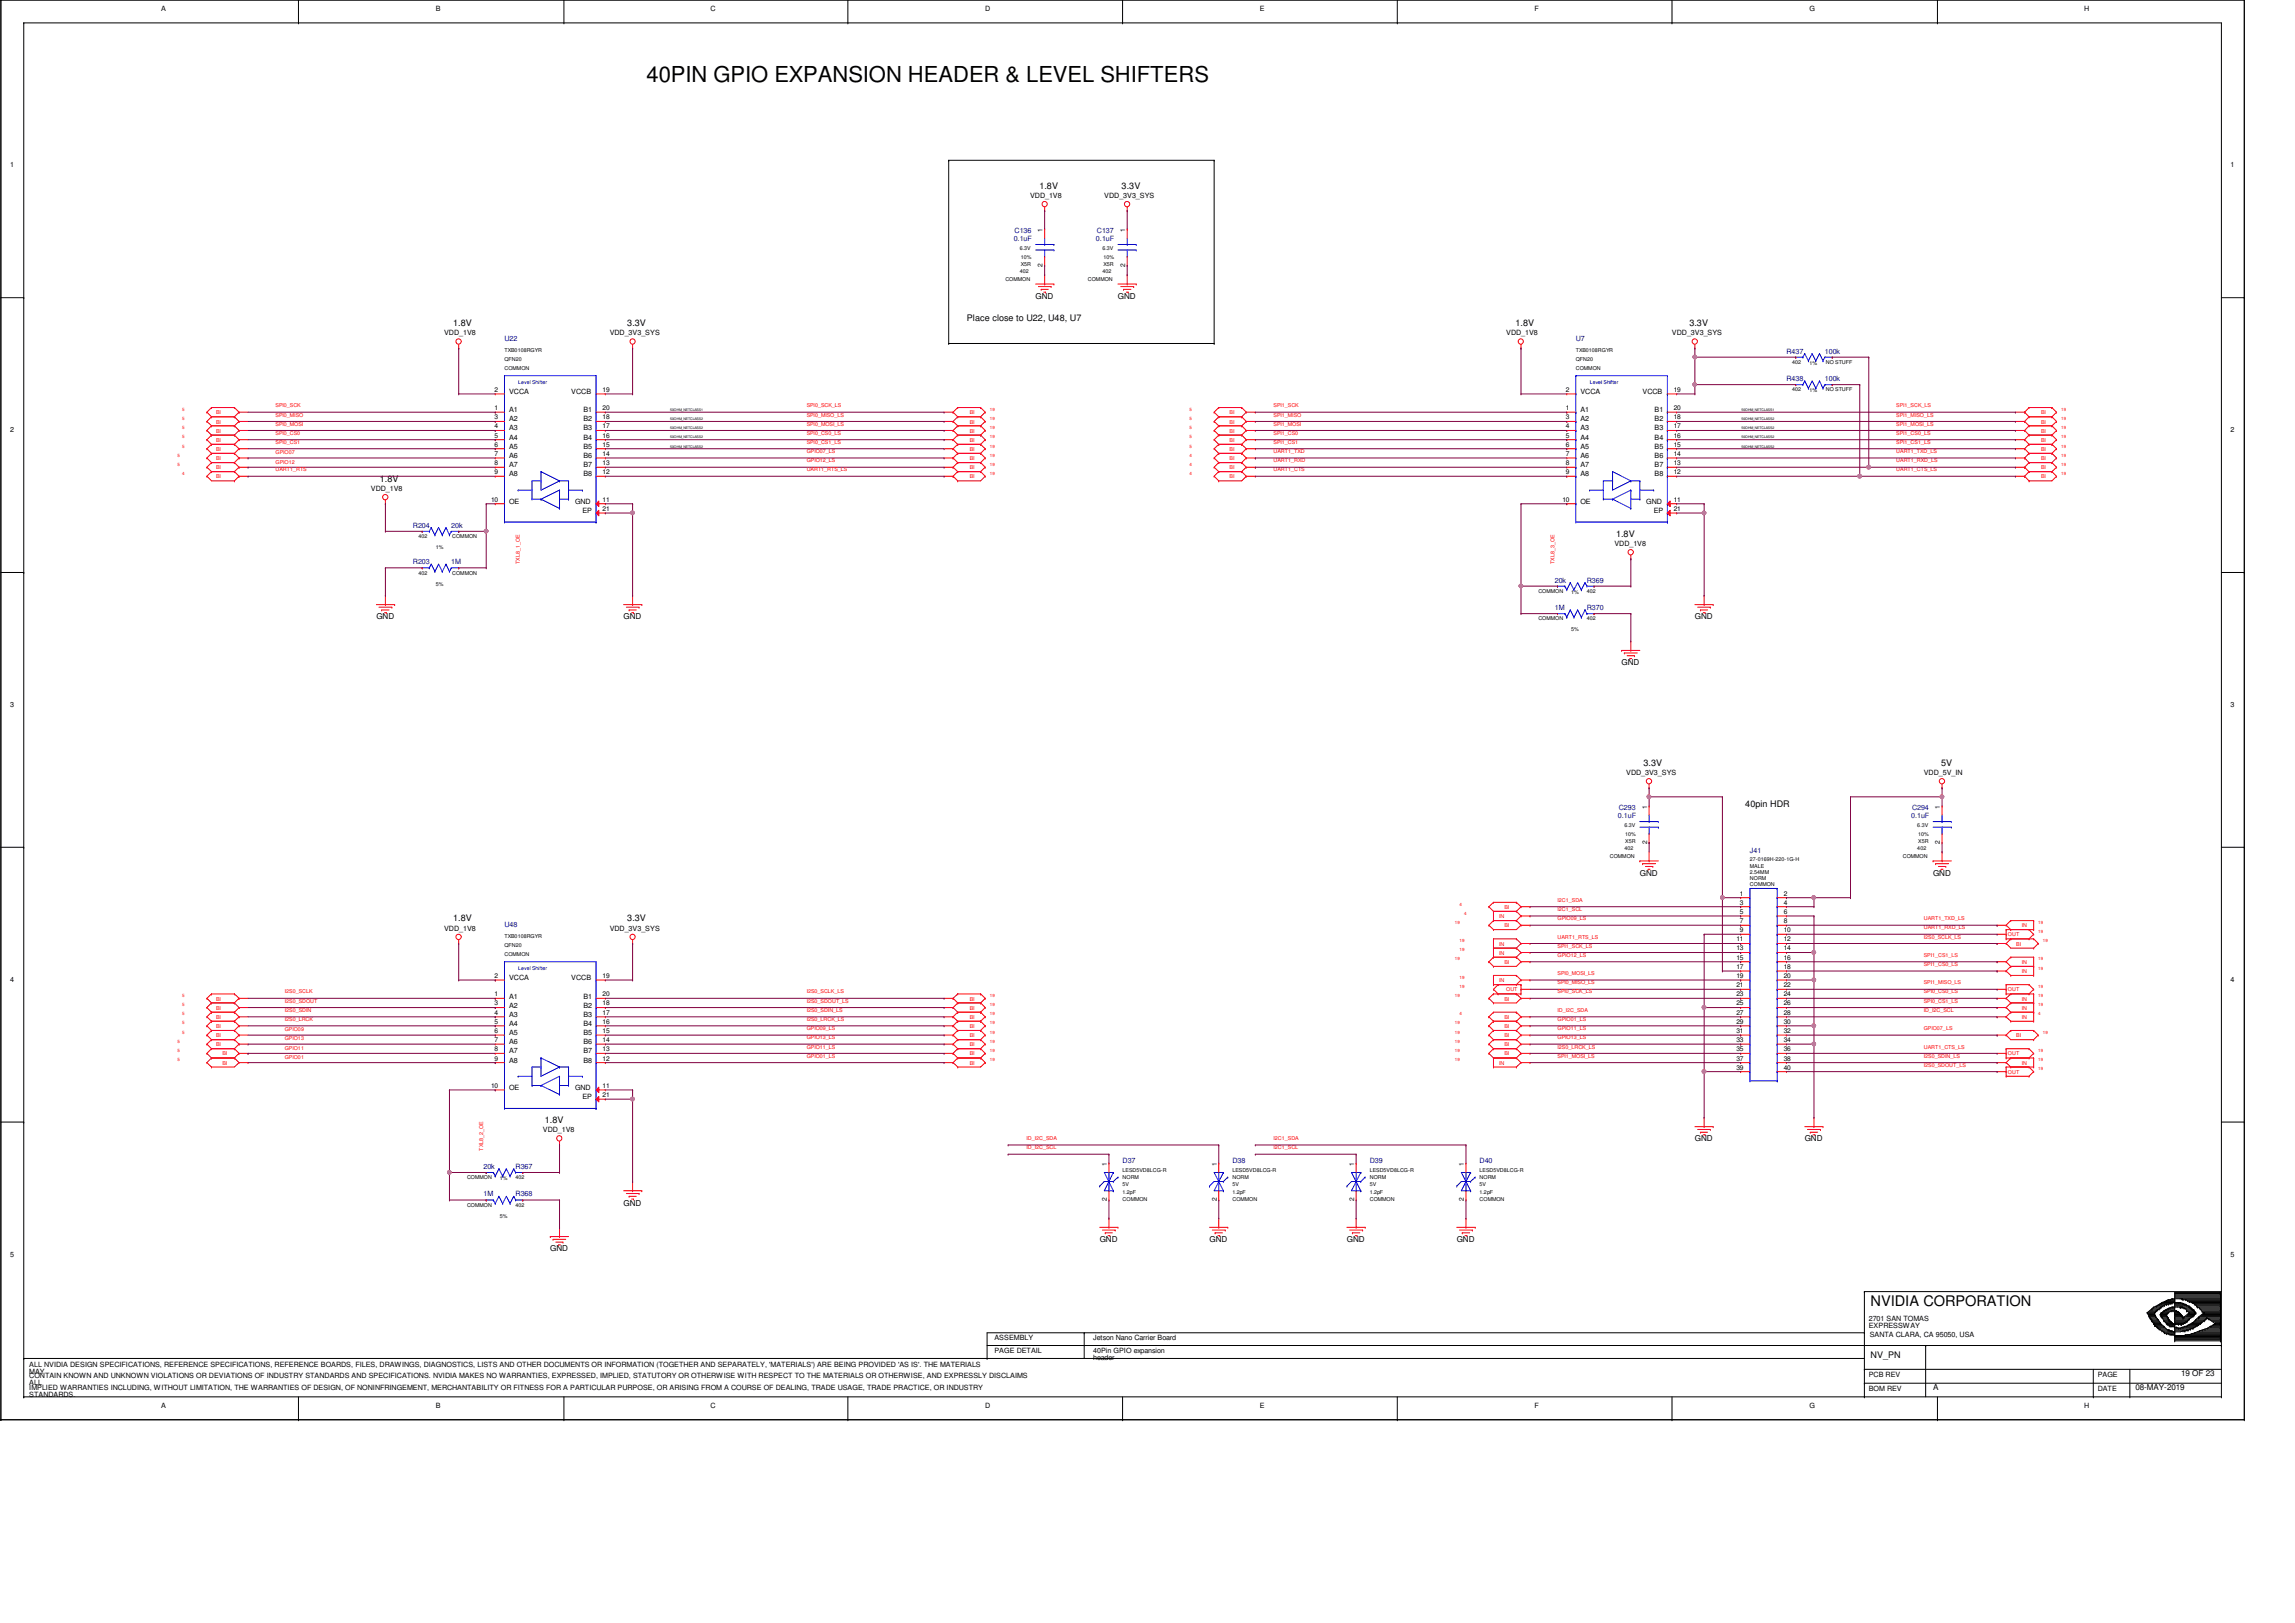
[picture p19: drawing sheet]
<svg xmlns="http://www.w3.org/2000/svg" width="420mm" height="297mm" viewBox="0 0 420 297" stroke-linecap="round" stroke-linejoin="round" font-family="sans-serif">
<defs><g id="words">
<text font-size="4" x="118.4" y="15">40PIN GPIO EXPANSION HEADER &amp; LEVEL SHIFTERS</text>
<text font-size="2.7" x="342.5" y="239">NVIDIA CORPORATION</text>
<g font-size="1.7">
<text x="190.3" y="34.5">1.8V</text>
<text x="205.3" y="34.5">3.3V</text>
<text x="83" y="59.6">1.8V</text>
<text x="114.8" y="59.6">3.3V</text>
<text x="177" y="58.8">Place close to U22, U48, U7</text>
<text x="277.4" y="59.6">1.8V</text>
<text x="309.3" y="59.6">3.3V</text>
<text x="69.5" y="88.1">1.8V</text>
<text x="295.9" y="98.2">1.8V</text>
<text x="300.9" y="140.1">3.3V</text>
<text x="355.4" y="140.1">5V</text>
<text x="319.5" y="147.7">40pin HDR</text>
<text x="83" y="168.6">1.8V</text>
<text x="114.8" y="168.6">3.3V</text>
<text x="99.7" y="205.5">1.8V</text>
<text x="342.5" y="248.6">NV_PN</text>
</g>
<g font-size="1.5">
<text x="189.6" y="54.7">GND</text>
<text x="204.7" y="54.7">GND</text>
<text x="68.9" y="113.3">GND</text>
<text x="114.2" y="113.3">GND</text>
<text x="310.3" y="113.3">GND</text>
<text x="296.9" y="121.7">GND</text>
<text x="300.2" y="160.3">GND</text>
<text x="353.9" y="160.3">GND</text>
<text x="310.3" y="208.9">GND</text>
<text x="330.4" y="208.9">GND</text>
<text x="114.2" y="220.6">GND</text>
<text x="201.3" y="227.3">GND</text>
<text x="221.4" y="227.3">GND</text>
<text x="246.6" y="227.3">GND</text>
<text x="266.7" y="227.3">GND</text>
<text x="100.7" y="229">GND</text>
<text x="399.3" y="251.8">19 OF 23</text>
<text x="353.9" y="254.3">A</text>
<text x="390.9" y="254.3">08-MAY-2019</text>
</g>
<g font-size="1.3">
<text x="29.5" y="2">A</text>
<text x="79.8" y="2">B</text>
<text x="130.1" y="2">C</text>
<text x="180.4" y="2">D</text>
<text x="230.7" y="2">E</text>
<text x="281" y="2">F</text>
<text x="331.2" y="2">G</text>
<text x="381.5" y="2">H</text>
<text x="1.9" y="30.5">1</text>
<text x="408.4" y="30.5">1</text>
<text x="188.6" y="36.2">VDD_1V8</text>
<text x="202.2" y="36.2">VDD_3V3_SYS</text>
<text x="81.3" y="61.4">VDD_1V8</text>
<text x="111.6" y="61.4">VDD_3V3_SYS</text>
<text x="275.7" y="61.4">VDD_1V8</text>
<text x="306.1" y="61.4">VDD_3V3_SYS</text>
<text x="93.2" y="75.4">A1</text>
<text x="93.2" y="72.1">VCCA</text>
<text x="93.2" y="77.1">A2</text>
<text x="104.6" y="72.1">VCCB</text>
<text x="106.8" y="77.1">B2</text>
<text x="106.8" y="75.4">B1</text>
<text x="289.3" y="75.4">A1</text>
<text x="289.3" y="72.1">VCCA</text>
<text x="289.3" y="77.1">A2</text>
<text x="300.7" y="72.1">VCCB</text>
<text x="302.9" y="77.1">B2</text>
<text x="302.9" y="75.4">B1</text>
<text x="1.9" y="79.1">2</text>
<text x="93.2" y="78.8">A3</text>
<text x="93.2" y="80.5">A4</text>
<text x="93.2" y="82.2">A5</text>
<text x="93.2" y="83.8">A6</text>
<text x="106.8" y="83.8">B6</text>
<text x="106.8" y="82.2">B5</text>
<text x="106.8" y="80.5">B4</text>
<text x="106.8" y="78.8">B3</text>
<text x="289.3" y="78.8">A3</text>
<text x="289.3" y="80.5">A4</text>
<text x="289.3" y="82.2">A5</text>
<text x="289.3" y="83.8">A6</text>
<text x="302.9" y="83.8">B6</text>
<text x="302.9" y="82.2">B5</text>
<text x="302.9" y="80.5">B4</text>
<text x="302.9" y="78.8">B3</text>
<text x="408.4" y="79.1">2</text>
<text x="67.9" y="89.9">VDD_1V8</text>
<text x="93.2" y="85.5">A7</text>
<text x="93.2" y="87.2">A8</text>
<text x="106.8" y="87.2">B8</text>
<text x="106.8" y="85.5">B7</text>
<text x="289.3" y="85.5">A7</text>
<text x="289.3" y="87.2">A8</text>
<text x="302.9" y="87.2">B8</text>
<text x="302.9" y="85.5">B7</text>
<text x="93.2" y="92.2">OE</text>
<text x="105.3" y="92.2">GND</text>
<text x="106.6" y="93.9">EP</text>
<text x="289.3" y="92.2">OE</text>
<text x="301.4" y="92.2">GND</text>
<text x="302.8" y="93.9">EP</text>
<text x="295.6" y="99.9">VDD_1V8</text>
<text x="1.9" y="129.4">3</text>
<text x="408.4" y="129.4">3</text>
<text x="297.7" y="141.8">VDD_3V3_SYS</text>
<text x="352.2" y="141.8">VDD_5V_IN</text>
<text x="81.3" y="170.3">VDD_1V8</text>
<text x="111.6" y="170.3">VDD_3V3_SYS</text>
<text x="1.9" y="179.7">4</text>
<text x="93.2" y="179.4">VCCA</text>
<text x="104.6" y="179.4">VCCB</text>
<text x="408.4" y="179.7">4</text>
<text x="93.2" y="182.8">A1</text>
<text x="93.2" y="184.4">A2</text>
<text x="106.8" y="184.4">B2</text>
<text x="106.8" y="182.8">B1</text>
<text x="93.2" y="186.1">A3</text>
<text x="93.2" y="187.7">A4</text>
<text x="93.2" y="189.4">A5</text>
<text x="93.2" y="191.1">A6</text>
<text x="106.8" y="191.1">B6</text>
<text x="106.8" y="189.4">B5</text>
<text x="106.8" y="187.7">B4</text>
<text x="106.8" y="186.1">B3</text>
<text x="93.2" y="192.8">A7</text>
<text x="93.2" y="194.5">A8</text>
<text x="106.8" y="194.5">B8</text>
<text x="106.8" y="192.8">B7</text>
<text x="93.2" y="199.5">OE</text>
<text x="105.3" y="199.5">GND</text>
<text x="106.6" y="201.2">EP</text>
<text x="99.4" y="207.2">VDD_1V8</text>
<text x="1.9" y="230">5</text>
<text x="408.4" y="230">5</text>
<text x="182.1" y="245.3">ASSEMBLY</text>
<text x="200.1" y="245.3">Jetson Nano Carrier Board</text>
<text x="342.1" y="241.8">2701 SAN TOMAS</text>
<text x="342.1" y="243.1">EXPRESSWAY</text>
<text x="342.3" y="244.8">SANTA CLARA, CA 95050, USA</text>
<text x="5.4" y="250.1">ALL NVIDIA DESIGN SPECIFICATIONS, REFERENCE SPECIFICATIONS, REFERENCE BOARDS, FILES, DRAWINGS, DIAGNOSTICS, LISTS AND OTHER DOCUMENTS OR INFORMATION (TOGETHER AND SEPARATELY, 'MATERIALS') ARE BEING PROVIDED 'AS IS'. THE MATERIALS</text>
<text x="5.4" y="251.5">MAY</text>
<text x="182.1" y="247.6">PAGE DETAIL</text>
<text x="200.1" y="247.6">40Pin GPIO expansion</text>
<text x="200.1" y="249">header</text>
<text x="342.1" y="252">PCB REV</text>
<text x="384" y="252">PAGE</text>
<text x="5.4" y="252.1">CONTAIN KNOWN AND UNKNOWN VIOLATIONS OR DEVIATIONS OF INDUSTRY STANDARDS AND SPECIFICATIONS. NVIDIA MAKES NO WARRANTIES, EXPRESSED, IMPLIED, STATUTORY OR OTHERWISE WITH RESPECT TO THE MATERIALS OR OTHERWISE, AND EXPRESSLY DISCLAIMS</text>
<text x="5.4" y="253.5">ALL</text>
<text x="5.4" y="254.3">IMPLIED WARRANTIES INCLUDING, WITHOUT LIMITATION, THE WARRANTIES OF DESIGN, OF NONINFRINGEMENT, MERCHANTABILITY OR FITNESS FOR A PARTICULAR PURPOSE, OR ARISING FROM A COURSE OF DEALING, TRADE USAGE, TRADE PRACTICE, OR INDUSTRY</text>
<text x="5.4" y="255.7">STANDARDS.</text>
<text x="29.5" y="257.7">A</text>
<text x="79.8" y="257.7">B</text>
<text x="130.1" y="257.7">C</text>
<text x="180.4" y="257.7">D</text>
<text x="230.7" y="257.7">E</text>
<text x="281" y="257.7">F</text>
<text x="331.2" y="257.7">G</text>
<text x="342.1" y="254.5">BOM REV</text>
<text x="381.5" y="257.7">H</text>
<text x="384" y="254.5">DATE</text>
</g>
<g font-size="1.3" fill="#000080">
<text x="185.6" y="44.1">0.1uF</text>
<text x="185.7" y="42.6">C136</text>
<text x="200.6" y="44.1">0.1uF</text>
<text x="200.8" y="42.6">C137</text>
<text x="92.4" y="62.4">U22</text>
<text x="288.5" y="62.4">U7</text>
<text x="327.1" y="64.7">R437</text>
<text x="334.1" y="64.7">100k</text>
<text x="327.1" y="69.8">R438</text>
<text x="334.1" y="69.8">100k</text>
<text x="75.6" y="96.6">R204</text>
<text x="82.6" y="96.6">20k</text>
<text x="75.6" y="103.3">R203</text>
<text x="82.6" y="103.3">1M</text>
<text x="284.6" y="106.6">20k</text>
<text x="290.5" y="106.6">R369</text>
<text x="284.6" y="111.7">1M</text>
<text x="290.5" y="111.7">R370</text>
<text x="296.2" y="149.7">0.1uF</text>
<text x="296.4" y="148.2">C293</text>
<text x="349.9" y="149.7">0.1uF</text>
<text x="350" y="148.2">C294</text>
<text x="320.4" y="156.1">J41</text>
<text x="92.4" y="169.7">U48</text>
<text x="88.5" y="213.9">20k</text>
<text x="94.4" y="213.9">R367</text>
<text x="205.5" y="212.8">D37</text>
<text x="225.6" y="212.8">D38</text>
<text x="250.8" y="212.8">D39</text>
<text x="270.9" y="212.8">D40</text>
<text x="88.5" y="218.9">1M</text>
<text x="94.4" y="218.9">R368</text>
</g>
<g font-size="1.2">
<text x="190.9" y="42.4" transform="rotate(-90 190.9 42.4)">1</text>
<text x="206" y="42.4" transform="rotate(-90 206 42.4)">1</text>
<text x="190.9" y="48.8" transform="rotate(-90 190.9 48.8)">2</text>
<text x="206" y="48.8" transform="rotate(-90 206 48.8)">2</text>
<text x="90.5" y="71.7">2</text>
<text x="110.3" y="71.7">19</text>
<text x="286.7" y="71.7">2</text>
<text x="306.4" y="71.7">19</text>
<text x="90.5" y="75.1">1</text>
<text x="90.5" y="76.8">3</text>
<text x="110.3" y="76.8">18</text>
<text x="110.3" y="75.1">20</text>
<text x="286.7" y="75.1">1</text>
<text x="286.7" y="76.8">3</text>
<text x="306.4" y="76.8">18</text>
<text x="306.4" y="75.1">20</text>
<text x="90.5" y="78.4">4</text>
<text x="90.5" y="80.1">5</text>
<text x="90.5" y="81.7">6</text>
<text x="90.5" y="83.4">7</text>
<text x="110.3" y="83.4">14</text>
<text x="110.3" y="81.7">15</text>
<text x="110.3" y="80.1">16</text>
<text x="110.3" y="78.4">17</text>
<text x="286.7" y="78.4">4</text>
<text x="286.7" y="80.1">5</text>
<text x="286.7" y="81.7">6</text>
<text x="286.7" y="83.4">7</text>
<text x="306.4" y="83.4">14</text>
<text x="306.4" y="81.7">15</text>
<text x="306.4" y="80.1">16</text>
<text x="306.4" y="78.4">17</text>
<text x="90.5" y="85.1">8</text>
<text x="90.5" y="86.8">9</text>
<text x="110.3" y="86.8">12</text>
<text x="110.3" y="85.1">13</text>
<text x="286.7" y="85.1">8</text>
<text x="286.7" y="86.8">9</text>
<text x="306.4" y="86.8">12</text>
<text x="306.4" y="85.1">13</text>
<text x="89.9" y="91.8">10</text>
<text x="110.3" y="91.8">11</text>
<text x="110.3" y="93.5">21</text>
<text x="286" y="91.8">10</text>
<text x="306.4" y="91.8">11</text>
<text x="306.4" y="93.5">21</text>
<text x="301.5" y="148" transform="rotate(-90 301.5 148)">1</text>
<text x="355.2" y="148" transform="rotate(-90 355.2 148)">1</text>
<text x="301.5" y="154.4" transform="rotate(-90 301.5 154.4)">2</text>
<text x="355.2" y="154.4" transform="rotate(-90 355.2 154.4)">2</text>
<text x="318.5" y="163.9">1</text>
<text x="318.5" y="165.6">3</text>
<text x="318.5" y="167.3">5</text>
<text x="326.5" y="163.9">2</text>
<text x="326.5" y="165.6">4</text>
<text x="326.5" y="167.3">6</text>
<text x="317.9" y="172.3">11</text>
<text x="317.9" y="173.9">13</text>
<text x="318.5" y="169">7</text>
<text x="318.5" y="170.6">9</text>
<text x="326.5" y="169">8</text>
<text x="326.5" y="170.6">10</text>
<text x="326.5" y="172.3">12</text>
<text x="326.5" y="173.9">14</text>
<text x="90.5" y="179">2</text>
<text x="110.3" y="179">19</text>
<text x="317.9" y="175.6">15</text>
<text x="317.9" y="177.3">17</text>
<text x="317.9" y="179">19</text>
<text x="326.5" y="175.6">16</text>
<text x="326.5" y="177.3">18</text>
<text x="326.5" y="179">20</text>
<text x="90.5" y="182.3">1</text>
<text x="90.5" y="184">3</text>
<text x="90.5" y="185.7">4</text>
<text x="110.3" y="185.7">17</text>
<text x="110.3" y="184">18</text>
<text x="110.3" y="182.3">20</text>
<text x="317.9" y="180.7">21</text>
<text x="317.9" y="182.3">23</text>
<text x="317.9" y="184">25</text>
<text x="317.9" y="185.7">27</text>
<text x="326.5" y="180.7">22</text>
<text x="326.5" y="182.3">24</text>
<text x="326.5" y="184">26</text>
<text x="326.5" y="185.7">28</text>
<text x="90.5" y="187.4">5</text>
<text x="90.5" y="189.1">6</text>
<text x="90.5" y="190.7">7</text>
<text x="110.3" y="190.7">14</text>
<text x="110.3" y="189.1">15</text>
<text x="110.3" y="187.4">16</text>
<text x="317.9" y="187.4">29</text>
<text x="317.9" y="189.1">31</text>
<text x="317.9" y="190.7">33</text>
<text x="326.5" y="187.4">30</text>
<text x="326.5" y="189.1">32</text>
<text x="326.5" y="190.7">34</text>
<text x="90.5" y="192.4">8</text>
<text x="90.5" y="194.1">9</text>
<text x="110.3" y="194.1">12</text>
<text x="110.3" y="192.4">13</text>
<text x="317.9" y="192.4">35</text>
<text x="317.9" y="194.1">37</text>
<text x="317.9" y="195.7">39</text>
<text x="326.5" y="192.4">36</text>
<text x="326.5" y="194.1">38</text>
<text x="326.5" y="195.7">40</text>
<text x="89.9" y="199.1">10</text>
<text x="110.3" y="199.1">11</text>
<text x="110.3" y="200.8">21</text>
<text x="202.6" y="213.4" transform="rotate(-90 202.6 213.4)">1</text>
<text x="222.7" y="213.4" transform="rotate(-90 222.7 213.4)">1</text>
<text x="247.9" y="213.4" transform="rotate(-90 247.9 213.4)">1</text>
<text x="268" y="213.4" transform="rotate(-90 268 213.4)">1</text>
<text x="202.6" y="219.8" transform="rotate(-90 202.6 219.8)">2</text>
<text x="222.7" y="219.8" transform="rotate(-90 222.7 219.8)">2</text>
<text x="247.9" y="219.8" transform="rotate(-90 247.9 219.8)">2</text>
<text x="268" y="219.8" transform="rotate(-90 268 219.8)">2</text>
</g>
<g font-size="1">
<text x="186.7" y="45.8">6.3V</text>
<text x="186.9" y="47.3">10%</text>
<text x="201.8" y="45.8">6.3V</text>
<text x="202" y="47.3">10%</text>
<text x="184.1" y="51.4">COMMON</text>
<text x="186.7" y="50">402</text>
<text x="186.9" y="48.7">X5R</text>
<text x="199.2" y="51.4">COMMON</text>
<text x="201.8" y="50">402</text>
<text x="202" y="48.7">X5R</text>
<text x="92.4" y="64.4">TXB0108RGYR</text>
<text x="288.5" y="64.4">TXB0108RGYR</text>
<text x="92.4" y="67.8">COMMON</text>
<text x="92.4" y="66.1">QFN20</text>
<text x="288.5" y="67.8">COMMON</text>
<text x="288.5" y="66.1">QFN20</text>
<text x="328.1" y="71.6">402</text>
<text x="328.1" y="66.6">402</text>
<text x="331.2" y="71.8">1%</text>
<text x="331.2" y="66.8">1%</text>
<text x="334.3" y="71.6">NO STUFF</text>
<text x="334.3" y="66.6">NO STUFF</text>
<text x="76.6" y="98.5">402</text>
<text x="79.8" y="100.5">1%</text>
<text x="82.8" y="98.5">COMMON</text>
<text x="76.6" y="105.2">402</text>
<text x="79.8" y="107.2">5%</text>
<text x="82.8" y="105.2">COMMON</text>
<text x="281.6" y="113.5">COMMON</text>
<text x="281.6" y="108.5">COMMON</text>
<text x="287.6" y="108.7">1%</text>
<text x="290.5" y="113.5">402</text>
<text x="290.5" y="108.5">402</text>
<text x="287.6" y="115.6">5%</text>
<text x="297.4" y="151.4">6.3V</text>
<text x="297.4" y="155.6">402</text>
<text x="297.5" y="154.3">X5R</text>
<text x="297.5" y="153">10%</text>
<text x="351" y="151.4">6.3V</text>
<text x="351" y="155.6">402</text>
<text x="351.2" y="153">10%</text>
<text x="351.2" y="154.3">X5R</text>
<text x="294.7" y="157">COMMON</text>
<text x="320.4" y="161">NORM</text>
<text x="320.4" y="158.8">MALE</text>
<text x="320.4" y="160">2.54MM</text>
<text x="320.4" y="157.6">27-0169H-220-1G-H</text>
<text x="348.3" y="157">COMMON</text>
<text x="320.4" y="162.2">COMMON</text>
<text x="92.4" y="173.4">QFN20</text>
<text x="92.4" y="171.7">TXB0108RGYR</text>
<text x="92.4" y="175">COMMON</text>
<text x="85.5" y="215.8">COMMON</text>
<text x="91.5" y="216">1%</text>
<text x="94.4" y="215.8">402</text>
<text x="205.5" y="214.5">LESD5VD8LCG-R</text>
<text x="205.5" y="215.8">NORM</text>
<text x="225.6" y="214.5">LESD5VD8LCG-R</text>
<text x="225.6" y="215.8">NORM</text>
<text x="250.8" y="215.8">NORM</text>
<text x="250.8" y="214.5">LESD5VD8LCG-R</text>
<text x="270.9" y="214.5">LESD5VD8LCG-R</text>
<text x="270.9" y="215.8">NORM</text>
<text x="85.5" y="220.9">COMMON</text>
<text x="94.4" y="220.9">402</text>
<text x="205.5" y="219.8">COMMON</text>
<text x="205.5" y="218.5">1.2pF</text>
<text x="205.5" y="217.1">5V</text>
<text x="225.6" y="219.8">COMMON</text>
<text x="225.6" y="217.1">5V</text>
<text x="225.6" y="218.5">1.2pF</text>
<text x="250.8" y="219.8">COMMON</text>
<text x="250.8" y="217.1">5V</text>
<text x="250.8" y="218.5">1.2pF</text>
<text x="270.9" y="219.8">COMMON</text>
<text x="270.9" y="217.1">5V</text>
<text x="270.9" y="218.5">1.2pF</text>
<text x="91.5" y="222.8">5%</text>
</g>
<g font-size="1" fill="#00f">
<text x="94.9" y="70.3">Level Shifter</text>
<text x="291" y="70.3">Level Shifter</text>
<text x="94.9" y="177.6">Level Shifter</text>
</g>
<g font-size="1" fill="#f00">
<text x="39.6" y="77.5">BI</text>
<text x="39.6" y="75.8">BI</text>
<text x="50.5" y="76.2">SPI0_MISO</text>
<text x="50.5" y="77.9">SPI0_MOSI</text>
<text x="50.5" y="74.5">SPI0_SCK</text>
<text x="147.7" y="76.2">SPI0_MISO_LS</text>
<text x="147.7" y="77.9">SPI0_MOSI_LS</text>
<text x="147.7" y="74.5">SPI0_SCK_LS</text>
<text x="177.5" y="77.5">BI</text>
<text x="177.5" y="75.8">BI</text>
<text x="225.1" y="77.5">BI</text>
<text x="225.1" y="75.8">BI</text>
<text x="233.2" y="76.2">SPI1_MISO</text>
<text x="233.2" y="77.9">SPI1_MOSI</text>
<text x="233.2" y="74.5">SPI1_SCK</text>
<text x="347.2" y="76.2">SPI1_MISO_LS</text>
<text x="347.2" y="77.9">SPI1_MOSI_LS</text>
<text x="347.2" y="74.5">SPI1_SCK_LS</text>
<text x="373.7" y="77.5">BI</text>
<text x="373.7" y="75.8">BI</text>
<text x="39.6" y="82.5">BI</text>
<text x="39.6" y="80.9">BI</text>
<text x="39.6" y="79.2">BI</text>
<text x="50.5" y="83.1">GPIO07</text>
<text x="50.5" y="79.6">SPI0_CS0</text>
<text x="50.5" y="81.2">SPI0_CS1</text>
<text x="147.7" y="82.9">GPIO07_LS</text>
<text x="147.7" y="79.6">SPI0_CS0_LS</text>
<text x="147.7" y="81.2">SPI0_CS1_LS</text>
<text x="177.5" y="82.5">BI</text>
<text x="177.5" y="80.9">BI</text>
<text x="177.5" y="79.2">BI</text>
<text x="225.1" y="82.5">BI</text>
<text x="225.1" y="80.9">BI</text>
<text x="225.1" y="79.2">BI</text>
<text x="233.2" y="79.6">SPI1_CS0</text>
<text x="233.2" y="81.2">SPI1_CS1</text>
<text x="233.2" y="82.9">UART1_TXD</text>
<text x="347.2" y="79.6">SPI1_CS0_LS</text>
<text x="347.2" y="81.2">SPI1_CS1_LS</text>
<text x="347.2" y="82.9">UART1_TXD_LS</text>
<text x="373.7" y="82.5">BI</text>
<text x="373.7" y="80.9">BI</text>
<text x="373.7" y="79.2">BI</text>
<text x="39.6" y="87.5">BI</text>
<text x="39.6" y="85.9">BI</text>
<text x="39.6" y="84.2">BI</text>
<text x="50.5" y="84.8">GPIO12</text>
<text x="50.5" y="86.3">UART1_RTS</text>
<text x="147.7" y="84.6">GPIO12_LS</text>
<text x="147.7" y="86.3">UART1_RTS_LS</text>
<text x="177.5" y="87.5">BI</text>
<text x="177.5" y="85.9">BI</text>
<text x="177.5" y="84.2">BI</text>
<text x="225.1" y="87.5">BI</text>
<text x="225.1" y="85.9">BI</text>
<text x="225.1" y="84.2">BI</text>
<text x="233.2" y="86.3">UART1_CTS</text>
<text x="233.2" y="84.6">UART1_RXD</text>
<text x="347.2" y="86.3">UART1_CTS_LS</text>
<text x="347.2" y="84.6">UART1_RXD_LS</text>
<text x="373.7" y="87.5">BI</text>
<text x="373.7" y="85.9">BI</text>
<text x="373.7" y="84.2">BI</text>
<text x="95.2" y="103.3" transform="rotate(-90 95.2 103.3)">TXL8_1_OE</text>
<text x="284.6" y="103.3" transform="rotate(-90 284.6 103.3)">TXL8_3_OE</text>
<text x="275.4" y="166.4">BI</text>
<text x="285.1" y="166.8">I2C1_SCL</text>
<text x="285.1" y="165.1">I2C1_SDA</text>
<text x="274.4" y="173.1">IN</text>
<text x="274.4" y="168">IN</text>
<text x="275.4" y="169.7">BI</text>
<text x="285.1" y="168.4">GPIO09_LS</text>
<text x="285.1" y="173.4">SPI1_SCK_LS</text>
<text x="285.1" y="171.8">UART1_RTS_LS</text>
<text x="352.2" y="171.8">I2S0_SCLK_LS</text>
<text x="352.2" y="170.1">UART1_RXD_LS</text>
<text x="352.2" y="168.4">UART1_TXD_LS</text>
<text x="367.6" y="171.4">OUT</text>
<text x="369.1" y="173.1">BI</text>
<text x="370.2" y="169.7">IN</text>
<text x="274.4" y="179.7">IN</text>
<text x="274.4" y="174.8">IN</text>
<text x="275.4" y="176.4">BI</text>
<text x="285.1" y="175.1">GPIO12_LS</text>
<text x="285.1" y="178.5">SPI0_MOSI_LS</text>
<text x="352.2" y="176.8">SPI1_CS0_LS</text>
<text x="352.2" y="175.1">SPI1_CS1_LS</text>
<text x="370.2" y="178.1">IN</text>
<text x="370.2" y="176.4">IN</text>
<text x="39.6" y="184.8">BI</text>
<text x="39.6" y="183.1">BI</text>
<text x="52.1" y="181.8">I2S0_SCLK</text>
<text x="52.1" y="185.2">I2S0_SDIN</text>
<text x="52.1" y="183.5">I2S0_SDOUT</text>
<text x="147.7" y="181.8">I2S0_SCLK_LS</text>
<text x="147.7" y="185.2">I2S0_SDIN_LS</text>
<text x="147.7" y="183.5">I2S0_SDOUT_LS</text>
<text x="177.5" y="184.8">BI</text>
<text x="177.5" y="183.1">BI</text>
<text x="275.4" y="183.1">BI</text>
<text x="275.7" y="181.4">OUT</text>
<text x="285.1" y="185.2">ID_I2C_SDA</text>
<text x="285.1" y="180.2">SPI0_MISO_LS</text>
<text x="285.1" y="181.8">SPI0_SCK_LS</text>
<text x="352.2" y="185.2">ID_I2C_SCL</text>
<text x="352.2" y="181.8">SPI0_CS0_LS</text>
<text x="352.2" y="183.5">SPI0_CS1_LS</text>
<text x="352.2" y="180.2">SPI1_MISO_LS</text>
<text x="367.6" y="181.4">OUT</text>
<text x="370.2" y="184.8">IN</text>
<text x="370.2" y="183.1">IN</text>
<text x="39.6" y="191.5">BI</text>
<text x="39.6" y="189.8">BI</text>
<text x="39.6" y="188.1">BI</text>
<text x="39.6" y="186.5">BI</text>
<text x="52.1" y="188.8">GPIO09</text>
<text x="52.1" y="190.4">GPIO13</text>
<text x="52.1" y="186.9">I2S0_LRCK</text>
<text x="147.7" y="188.6">GPIO09_LS</text>
<text x="147.7" y="191.9">GPIO11_LS</text>
<text x="147.7" y="190.2">GPIO13_LS</text>
<text x="147.7" y="186.9">I2S0_LRCK_LS</text>
<text x="177.5" y="191.5">BI</text>
<text x="177.5" y="189.8">BI</text>
<text x="177.5" y="188.1">BI</text>
<text x="177.5" y="186.5">BI</text>
<text x="275.4" y="191.5">BI</text>
<text x="275.4" y="189.8">BI</text>
<text x="275.4" y="188.1">BI</text>
<text x="275.4" y="186.5">BI</text>
<text x="285.1" y="186.9">GPIO01_LS</text>
<text x="285.1" y="188.6">GPIO11_LS</text>
<text x="285.1" y="190.2">GPIO13_LS</text>
<text x="285.1" y="191.9">I2S0_LRCK_LS</text>
<text x="352.2" y="188.6">GPIO07_LS</text>
<text x="352.2" y="191.9">UART1_CTS_LS</text>
<text x="369.1" y="189.8">BI</text>
<text x="370.2" y="186.5">IN</text>
<text x="40.7" y="194.9">BI</text>
<text x="40.7" y="193.2">BI</text>
<text x="52.1" y="193.8">GPIO01</text>
<text x="52.1" y="192.1">GPIO11</text>
<text x="147.7" y="193.6">GPIO01_LS</text>
<text x="177.5" y="194.9">BI</text>
<text x="177.5" y="193.2">BI</text>
<text x="274.4" y="194.9">IN</text>
<text x="275.4" y="193.2">BI</text>
<text x="285.1" y="193.6">SPI1_MOSI_LS</text>
<text x="352.2" y="193.6">I2S0_SDIN_LS</text>
<text x="352.2" y="195.2">I2S0_SDOUT_LS</text>
<text x="367.6" y="196.5">OUT</text>
<text x="367.6" y="193.2">OUT</text>
<text x="370.2" y="194.9">IN</text>
<text x="187.9" y="208.7">ID_I2C_SDA</text>
<text x="233.2" y="208.7">I2C1_SDA</text>
<text x="88.5" y="210.6" transform="rotate(-90 88.5 210.6)">TXL8_2_OE</text>
<text x="187.9" y="210.4">ID_I2C_SCL</text>
<text x="233.2" y="210.4">I2C1_SCL</text>
</g>
<g font-size=".8" fill="#f00">
<text x="33.3" y="76.9">5</text>
<text x="33.3" y="75.2">5</text>
<text x="181.2" y="76.9">19</text>
<text x="181.2" y="75.2">19</text>
<text x="217.8" y="76.9">5</text>
<text x="217.8" y="75.2">5</text>
<text x="377.3" y="76.9">19</text>
<text x="377.3" y="75.2">19</text>
<text x="32.5" y="83.6">5</text>
<text x="33.3" y="81.9">5</text>
<text x="33.3" y="80.2">5</text>
<text x="33.3" y="78.5">5</text>
<text x="181.2" y="83.6">19</text>
<text x="181.2" y="81.9">19</text>
<text x="181.2" y="80.2">19</text>
<text x="181.2" y="78.5">19</text>
<text x="217.8" y="83.6">4</text>
<text x="217.8" y="81.9">5</text>
<text x="217.8" y="80.2">5</text>
<text x="217.8" y="78.5">5</text>
<text x="377.3" y="83.6">19</text>
<text x="377.3" y="81.9">19</text>
<text x="377.3" y="80.2">19</text>
<text x="377.3" y="78.5">19</text>
<text x="32.5" y="85.3">5</text>
<text x="33.3" y="86.9">4</text>
<text x="181.2" y="86.9">19</text>
<text x="181.2" y="85.3">19</text>
<text x="217.8" y="86.9">4</text>
<text x="217.8" y="85.3">4</text>
<text x="377.3" y="86.9">19</text>
<text x="377.3" y="85.3">19</text>
<text x="267.2" y="165.7">4</text>
<text x="268" y="167.4">4</text>
<text x="266.3" y="169.1">19</text>
<text x="267.2" y="172.4">19</text>
<text x="373.2" y="170.7">19</text>
<text x="373.2" y="169.1">19</text>
<text x="374" y="172.4">19</text>
<text x="266.3" y="175.8">19</text>
<text x="267.2" y="179.1">19</text>
<text x="267.2" y="174.1">19</text>
<text x="373.2" y="177.5">19</text>
<text x="373.2" y="175.8">19</text>
<text x="33.3" y="185.8">5</text>
<text x="33.3" y="184.1">5</text>
<text x="33.3" y="182.5">5</text>
<text x="181.2" y="185.8">19</text>
<text x="181.2" y="184.1">19</text>
<text x="181.2" y="182.5">19</text>
<text x="266.3" y="182.5">19</text>
<text x="267.2" y="185.8">4</text>
<text x="267.2" y="180.8">19</text>
<text x="373.2" y="185.8">4</text>
<text x="373.2" y="184.1">19</text>
<text x="373.2" y="182.5">19</text>
<text x="373.2" y="180.8">19</text>
<text x="32.5" y="190.9">5</text>
<text x="33.3" y="189.2">5</text>
<text x="33.3" y="187.5">5</text>
<text x="181.2" y="190.9">19</text>
<text x="181.2" y="189.2">19</text>
<text x="181.2" y="187.5">19</text>
<text x="266.3" y="190.9">19</text>
<text x="266.3" y="189.2">19</text>
<text x="266.3" y="187.5">19</text>
<text x="374" y="189.2">19</text>
<text x="32.5" y="194.2">5</text>
<text x="32.5" y="192.5">5</text>
<text x="181.2" y="194.2">19</text>
<text x="181.2" y="192.5">19</text>
<text x="266.3" y="194.2">19</text>
<text x="266.3" y="192.5">19</text>
<text x="373.2" y="195.9">19</text>
<text x="373.2" y="194.2">19</text>
<text x="373.2" y="192.5">19</text>
</g>
<g font-size=".6">
<text x="122.7" y="76.9">50OHM_NETCLASS2</text>
<text x="122.7" y="75.2">50OHM_NETCLASS1</text>
<text x="318.8" y="76.9">50OHM_NETCLASS2</text>
<text x="318.8" y="75.2">50OHM_NETCLASS1</text>
<text x="122.7" y="80.2">50OHM_NETCLASS2</text>
<text x="122.7" y="81.9">50OHM_NETCLASS2</text>
<text x="122.7" y="78.5">50OHM_NETCLASS2</text>
<text x="318.8" y="80.2">50OHM_NETCLASS2</text>
<text x="318.8" y="81.9">50OHM_NETCLASS2</text>
<text x="318.8" y="78.5">50OHM_NETCLASS2</text>
</g>
</g></defs>
<g fill="none" stroke="#000" stroke-width=".18">
<path d="M.2 0h.1M.2 0h410.7v259.8M.2 0v259.8M4.3 4.2h.1M4.3 4.2h402.4v251.5M4.3 4.2v251.5M54.6 4.2h.1M54.6 0v4.2M103.2 4.2h.1M103.2 0v4.2M155.2 4.2h.1M155.2 0v4.2"/>
<path d="M205.5 4.2h.1M205.5 0v4.2M255.8 4.2h.1M255.8 0v4.2M306.1 4.2h.1M306.1 0v4.2M354.7 4.2h.1M354.7 0v4.2M173.7 29.3h.1M173.7 29.3v33.6M173.7 29.3h48.6M222.3 29.3h.1"/>
<path d="M222.3 29.3v33.6M.2 54.5h4.1M4.3 54.5h.1M406.7 54.5h4.2M410.9 54.5h.1M173.7 62.9h.1M173.7 62.9h48.6M222.3 62.9h.1M.2 104.8h4.1M4.3 104.8h.1M406.7 104.8h4.2M410.9 104.8h.1"/>
<path d="M.2 155.1h4.1M4.3 155.1h.1M406.7 155.1h4.2M410.9 155.1h.1M.2 205.4h4.1M4.3 205.4h.1M406.7 205.4h4.2M410.9 205.4h.1M341.3 236.4h.1M341.3 236.4h65.4M341.3 236.4v19.3M393.6 239.9h1.2"/>
<path d="M393.8 239.7h1.2M393.9 239.6h.1M393.9 239.6h1.2M393.9 239.6l-.8 .6M394.1 239.4h1.4M394.3 239.2h.1M394.3 239.2l-.4 .4M394.5 239.2h1.1M394.6 239.1h1.4M394.8 239.9h.1M394.8 239.1h.1M394.8 239.1l-.5 .1"/>
<path d="M395 239.7h.1M395 238.9h1.3M395 239.7l-.5 .5M395.1 239.6h.1M395.3 238.7h.1M395.3 239.6h.1M395.3 238.7h1.6M395.3 238.7l-.5 .4M395.3 239.6l-.3 .1M395.5 239.4h.1M395.5 238.5h2.1M395.6 238.5h.1"/>
<path d="M395.6 239.2h.1M395.6 238.5l-.3 .2M395.6 239.2l-.3 .4M395.8 238.4h.1M395.8 238.4l-.2 .1M396 239.1h.1M396 238.4h3.1M396.1 239.9h.1M396.1 239.9l-.3 .3M396.3 238.9h.1M396.3 239.9h.1M396.3 238.2h.1"/>
<path d="M396.3 239.9h2.2M396.3 238.2h1.8M396.3 238.2l-.5 .2M396.3 238.9l-.7 .3M396.4 239.7h.1M396.4 239.7l-.3 .2M396.6 238.7h.1M396.6 239.7h.1M396.6 238h.1M396.6 239.7h1.5M396.6 238h1.5M396.6 238.7l-.3 .2"/>
<path d="M396.8 239.6h.1M396.9 239.6h.1M396.9 237.9h.1M396.9 238.7h.1M396.9 239.6h1.2M396.9 237.9h1.2M396.9 237.9l-.6 .3M397.1 239.4h.1M397.1 239.4l-.7 .3M397.3 238.5h.1M397.3 239.4h.1M397.3 237.9h.1"/>
<path d="M397.3 239.4h.8M397.3 238.5l-.4 .2M397.6 239.2h.1M397.6 237.7h.1M397.6 239.9h.1M397.6 238.5h.1M397.6 239.2h3.2M397.6 237.7h8.9M397.6 239.2l-.5 .2M397.6 237.7l-.3 .2M397.6 239.9l-.7 .3M397.8 239.2h.1"/>
<path d="M397.8 237.7h.1M398 239.9h.1M398.1 237.9h.1M398.1 238h.1M398.1 238.2h.1M398.1 238.4h.1M398.1 239.2h.1M398.1 237.7h.1M398.1 237.4h8.4M398.1 236.7h8.4M398.1 237.5h8.4M398.1 237h8.4"/>
<path d="M398.1 236.9h8.4M398.1 237.2h8.4M398.1 239.1h2.5M398.1 238.7h2.1M398.1 238.5h1.6M398.1 238.9h2.2M398.1 238.4l-.5 .1M398.3 239.9h.1M398.5 239.9h.1M398.5 239.9l.1 .2M398.8 238.4h.1M399.1 239.2h.1"/>
<path d="M399.1 238.4h.1M399.1 238.4l.6 .1M399.5 239.2h.1M399.5 237.7h.1M399.5 239.2l.7 .4 .1 .3M399.5 237.7l.2 .2M399.7 238.5h.1M399.7 237.9h.1M399.7 237.9h6.8M399.7 238.5l.3 .2M399.8 239.4h.1M399.8 239.4h1.3"/>
<path d="M400 238.7h.1M400 239.6h1.3M400.2 237.9h.1M400.2 238.7h.1M400.2 237.9l.3 .1M400.2 238.7l.1 .2M400.3 238.9h.1M400.3 239.9h.1M400.3 239.7h1.3M400.3 239.9l.5 .3M400.3 238.9l.5 .2M400.5 238h.1"/>
<path d="M400.5 239.9h1.1M400.5 238h6M400.5 238l1.3 .7M400.6 239.1h.1M400.8 239.2h.1M400.8 238.2h.1M400.8 239.1h.1M400.8 238.2h5.7M400.8 239.1l.7 .6M401 239.2h.1M401.1 239.4h.1M401.1 238.4h5.4"/>
<path d="M401.3 239.6h.1M401.5 239.7h.1M401.5 238.5h5M401.6 239.9h.1M401.6 239.7h.1M401.6 239.9l.4 .3M401.6 239.7v.2M401.8 238.7h.1M401.8 238.7h4.7M401.8 238.7l.5 .5M402 238.9h4.5M402.2 239.1h.1"/>
<path d="M402.3 239.2h.1M402.3 239.1h4.2M402.3 239.2l.4 .2M402.5 239.2h4M402.7 239.4h.1M402.7 239.4h3.8M402.7 239.4l.5 .7M402.8 239.6h3.7M403 239.7h3.5M403.2 239.9h3.3M406.5 237.9h.1M406.5 237.7h.1"/>
<path d="M406.5 238.2h.1M406.5 238h.1M406.5 237.4h.1M406.5 236.7h.1M406.5 237.5h.1M406.5 237h.1M406.5 236.9h.1M406.5 237.2h.1M406.5 239.2h.1M406.5 239.1h.1M406.5 238.7h.1M406.5 238.5h.1"/>
<path d="M406.5 238.9h.1M406.5 238.4h.1M406.5 236.6h.1M406.5 239.7h.1M406.5 239.9h.1M406.5 239.6h.1M406.5 239.4h.1M406.5 236.6h-8.4v8.8M406.5 236.6v8.8M.2 259.8h.1M.2 259.8h410.7M4.3 255.7h.1"/>
<path d="M4.3 248.6h.1M4.3 255.7h402.4M4.3 248.6h337M54.6 259.8h.1M54.6 255.7v4.1M103.2 259.8h.1M103.2 255.7v4.1M155.2 259.8h.1M155.2 255.7v4.1M180.7 248.6h.1M180.7 246.3h226M198.5 243.9h.1"/>
<path d="M198.5 243.9v4.7M205.5 259.8h.1M205.5 255.7v4.1M255.8 259.8h.1M255.8 255.7v4.1M306.1 259.8h.1M306.1 255.7v4.1M341.3 253.2h.1M341.3 250.6h.1M341.3 243.9h.1M341.3 255.7h.1M341.3 243.9h-160.6v4.7"/>
<path d="M341.3 253.2h65.4M341.3 250.6h65.4M352.5 246.3h.1M352.5 246.3v9.4M354.7 259.8h.1M354.7 255.7v4.1M383.2 255.7h.1M383.2 250.6v5.1M389.9 255.7h.1M389.9 250.6v5.1M393.1 240.2h.1M393.1 240.2h1.4"/>
<path d="M393.1 240.2l.3 .7M393.3 240.6h1.2M393.3 240.4h1.2M393.4 240.9h.1M393.4 240.9h1.2M393.4 240.1h1.2M393.4 240.7h1.2M393.4 240.9l.4 .5M393.6 241.2h.1M393.6 241h.1M393.6 241h1.2M393.6 241.2h1.2"/>
<path d="M393.8 241.4h.1M393.8 241.4h1.2M393.8 241.4l.1 .3M393.9 241.6h.1M393.9 241.7h.1M393.9 241.7h1.2M393.9 241.6h1.2M393.9 241.7l.4 .5M394.1 241.9h.1M394.1 241.9h1.2M394.3 242.2h.1M394.3 242.1h.1"/>
<path d="M394.3 242.2h1.3M394.3 242.1h1.2M394.3 242.2l.2 .4M394.5 240.2h.1M394.5 240.4h.1M394.5 240.6h.1M394.5 242.4h.1M394.5 242.6h.1M394.5 242.4h1.3M394.5 242.6l.5 .3M394.5 240.2v.4M394.5 240.6l.1 .1"/>
<path d="M394.6 240.1h.1M394.6 240.7h.1M394.6 240.9h.1M394.6 242.6h.1M394.6 242.6h1.2M394.6 240.7v.2M394.6 240.9l.4 .5M394.8 242.7h.1M394.8 242.7h1.3M395 242.9h.1M395 241.4h.1M395 242.9h1.3"/>
<path d="M395 242.9l.3 .3M395 241.4l.1 .2M395.1 243.1h.1M395.1 241.6h.1M395.1 243.1h1.3M395.1 241.6l.4 .5M395.3 243.2h.1M395.3 243.2l.5 .4M395.5 243.2h.1M395.5 240.6h.1M395.5 242.1h.1M395.5 240.6h1.1"/>
<path d="M395.5 243.2h1.1M395.5 242.1l.1 .3 .5 .3M395.6 240.9h.1M395.6 240.7h.1M395.6 240.6h.1M395.6 240.4h.1M395.6 240.9h1.2M395.6 240.4h1.2M395.6 240.7h1M395.6 243.4h1.5M395.6 240.9l.2 .1M395.6 240.6v.3"/>
<path d="M395.6 240.4l-.1 .2M395.8 240.2h.1M395.8 241h.1M395.8 243.6h.1M395.8 243.6h1.8M395.8 241h1M395.8 241.2h1.1M395.8 241l.3 .7M395.8 243.6l.3 .2M396 240.1h.1M396 240.1h1.3M396 241.4h.9"/>
<path d="M396.1 241.7h.1M396.1 243.8h.1M396.1 242.7h.1M396.1 241.7h1.2M396.1 241.6h1M396.1 241.7l.5 .5M396.1 243.8l.2 .1M396.1 242.7l.5 .5M396.3 243.9h.1M396.3 241.9h1.2M396.3 243.9l.3 .2M396.4 242.1h1.2"/>
<path d="M396.4 243.9h1.7M396.6 240.7h.1M396.6 242.2h.1M396.6 240.6h.1M396.6 244.1h.1M396.6 242.2h1.4M396.6 244.1h1.5M396.6 242.2l.2 .2M396.6 240.6l.2 .4M396.6 243.2l.3 .2M396.8 240.9h.1M396.8 242.4h.1"/>
<path d="M396.8 240.4h.1M396.8 242.4h2.5M396.8 242.4l.5 .3M396.8 241l.1 .2M396.9 241.4h.1M396.9 241.2h.1M396.9 240.2h.1M396.9 244.1h.1M396.9 243.4h.1M396.9 240.2h-1.3v.2M396.9 240.2l-.3 .4M396.9 241.2l.2 .4"/>
<path d="M396.9 244.1l.4 .2M397.1 243.4h.1M397.1 241.6h.1M397.1 242.6h.1M397.1 241.7h.1M397.1 242.6h1M397.1 241.6v.1M397.1 241.7l.4 .2M397.1 243.4l.2 .2M397.3 241.7h.1M397.3 242.7h.1M397.3 244.3h.1"/>
<path d="M397.3 243.6h.1M397.3 242.7h.8M397.3 244.3h.8M397.5 243.6h.1M397.5 241.9h.1M397.5 241.9l.3 .3M397.6 242.7h.1M397.6 242.1h.1M397.6 244.3h.1M397.6 243.6h.1M397.6 242.7l.5 .2M397.6 244.3l.5 .1"/>
<path d="M397.6 243.6l.4 .2M397.8 242.2h.1M397.8 242.2l.3 .2M398 242.2h.1M398 243.8h.1M398.1 240.6h.1M398.1 240.2h.1M398.1 240.1h.1M398.1 243.8h.1M398.1 243.9h.1M398.1 244.1h.1M398.1 244.3h.1"/>
<path d="M398.1 242.7h.1M398.1 241h.1M398.1 242.4h.1M398.1 242.9h.1M398.1 244.4h.1M398.1 241.2h.1M398.1 245.4h.1M398.1 242.9h.4M398.1 242.2h1.6M398.1 240.9h1.4M398.1 240.6h1.2M398.1 240.1h.7"/>
<path d="M398.1 241.7h2.4M398.1 240.4h1M398.1 240.2h.9M398.1 241.6h2.5M398.1 241.9h2.2M398.1 242.1h1.9M398.1 240.7h1.4M398.1 241.4h2.7M398.1 243.6h1.9M398.1 243.2h2.9M398.1 243.1h3.2M398.1 244.6h8.4"/>
<path d="M398.1 245.2h8.4M398.1 245.1h8.4M398.1 244.9h8.4M398.1 244.8h8.4M398.1 243.4h2.5M398.1 241h1.6M398.1 241.2h3M398.1 245.4h8.4M398.1 244.4h8.4M398.5 242.9h.1M398.5 242.9l.3 .2M398.6 240.1h.1"/>
<path d="M398.6 244.4h.1M398.8 243.1h.1M398.8 240.1h.1M398.8 242.4h.1M398.8 240.1l.5 .5M399 240.2h.1M399.1 240.4h.1M399.1 243.1h.1M399.3 240.7h.1M399.3 240.6h.1M399.3 242.4h.1M399.3 240.6v.1"/>
<path d="M399.5 240.9h.1M399.5 242.9h.1M399.5 242.2h.1M399.5 244.4h.1M399.5 240.7h.1M399.5 242.9h2.1M399.5 242.9l-.4 .2M399.5 242.2l-.2 .2M399.5 240.7l.2 .3M399.7 242.2h.1M399.7 241h.1M399.7 242.9h.1"/>
<path d="M399.7 241.2h.1M399.7 243.6h.1M399.7 243.6l-.6 .2h-3M399.7 241v.2M399.8 241h.1M399.8 244.4h.1M399.8 241h1.5M400 242.1h.1M400 243.6h.1M400 242.7h.1M400 242.7h2M400 242.7l-.3 .2"/>
<path d="M400 242.1l-.3 .1M400.2 244.3h.1M400.2 240.9h1.3M400.2 244.3h6.3M400.2 241.9l-.2 .2M400.2 244.3l-.4 .1M400.3 241.9h.1M400.3 242.7h.1M400.3 243.4h.1M400.3 240.7h1.3M400.3 243.4l-.3 .2M400.5 241.7h.1"/>
<path d="M400.5 243.4h.1M400.5 242.6h.1M400.5 240.6h1.1M400.5 242.6l-.2 .1M400.5 241.7l-.2 .2M400.6 241.6h.1M400.6 243.4h.1M400.6 240.1h1.2M400.6 240.4h1.4M400.8 241.4h.1M400.8 242.4h.1M400.8 240.2h.1"/>
<path d="M400.8 244.3h.1M400.8 240.2h1.2M400.8 242.4h1.7M400.8 240.2l-1.1 1M400.8 241.4l-.3 .3M401 243.2h.1M401 243.2l-.4 .2M401.1 242.2h1.7M401.1 244.1h5.4M401.3 243.1h.1M401.3 242.1h1.7M401.5 240.9h.1"/>
<path d="M401.5 242.1h.1M401.5 243.1h.1M401.5 242.1l-1 .5M401.5 240.9l-.7 .5M401.5 243.1l-.5 .1M401.6 242.9h.1M401.6 240.6h.1M401.6 240.7h.1M401.6 241.9h1.6M401.6 240.6l-.1 .3M401.8 240.1h.1M401.8 240.4h.1"/>
<path d="M401.8 243.9h.1M401.8 241.7h1.7M401.8 243.9h4.7M401.8 240.4l-.2 .2M401.8 243.9l-1 .4M402 242.7h.1M402 240.2h.1M402 241.6h.1M402 240.4h.1M402 241.6h1.7M402 240.2v.2M402.2 242.6h.1"/>
<path d="M402.2 241.4h1.6M402.2 242.6l-.7 .5M402.3 242.6h.1M402.3 243.8h4.2M402.5 242.4h.1M402.5 241.2h.1M402.5 241h.1M402.5 241.2h4M402.5 241l-1 1.1M402.7 241h.1M402.7 243.6h.1M402.7 241h3.8"/>
<path d="M402.7 243.6l-.9 .3M402.8 242.2h.1M402.8 240.9h3.7M402.8 242.2l-.3 .4h-2M402.8 243.6h3.7M403 242.1h.1M403 240.7h3.5M403.2 241.9h.1M403.2 243.4h.1M403.2 240.1h.1M403.2 240.6h3.3M403.2 240.1l.3 .1"/>
<path d="M403.3 240.1h3.2M403.3 240.4h3.2M403.3 243.4h3.2M403.5 241.7h.1M403.5 240.2h.1M403.5 240.2h3M403.5 241.7l-.7 .5M403.5 240.2l-1 .8M403.7 241.6h.1M403.7 243.2h.1M403.8 241.4h.1M403.8 243.2h2.7"/>
<path d="M404 241.2h.1M404 241.2l.4 .2M404 241.2l-.5 .5M404.2 243.1h.1M404.2 243.1h2.3M404.2 243.1l-1.5 .5M404.4 241.4h.1M404.4 241.4h2.1M404.4 241.4l1.1 .8M404.5 242.9h2M404.5 241.6h2M404.7 242.7h.1"/>
<path d="M404.7 242.7h1.8M404.7 242.7l-.5 .4M404.8 242.7h.1M404.8 241.7h1.7M405 242.6h1.5M405.2 241.9h1.3M405.2 242.4h1.3M405.5 242.2h.1M405.5 242.2h1M405.5 242.1h1M405.5 242.2l-.7 .5M406.5 241.6h.1"/>
<path d="M406.5 242.4h.1M406.5 241.9h.1M406.5 242.1h.1M406.5 242.6h.1M406.5 241.7h.1M406.5 241.4h.1M406.5 240.1h.1M406.5 243.6h.1M406.5 243.2h.1M406.5 242.9h.1M406.5 243.1h.1M406.5 244.1h.1"/>
<path d="M406.5 243.9h.1M406.5 243.8h.1M406.5 244.3h.1M406.5 244.6h.1M406.5 245.2h.1M406.5 245.1h.1M406.5 244.9h.1M406.5 244.8h.1M406.5 245.4h.1M406.5 242.2h.1M406.5 242.7h.1M406.5 240.7h.1"/>
<path d="M406.5 240.4h.1M406.5 240.9h.1M406.5 240.6h.1M406.5 243.4h.1M406.7 246.3h.1M406.7 255.7h.1M410.9 259.8h.1"/>
</g>
<g fill="none" stroke="#f00" stroke-width=".18">
<path d="M191.3 38.6h.1M191.3 37.9v.7M206.4 38.6h.1M206.4 37.9v.7M189.6 52h3.3M190.1 52.5h2.3M190.6 53h.1M190.6 53h1.3M191.1 53.5h.3M191.3 52h.1M191.3 41.9h.1M191.3 48.6h.1"/>
<path d="M191.3 41.9v1.7M191.3 46.9v1.7M191.3 50.3v1.7M191.4 53.5h.1M192.4 52.5h.1M192.9 52h.1M204.7 52h3.3M205.2 52.5h2.3M205.7 53h.1M205.7 53h1.3M206.2 53.5h.3M206.4 52h.1"/>
<path d="M206.4 50.3v1.7M206.5 53.5h.1M207.5 52.5h.1M208 52h.1M37.9 78.8h.1M37.9 77.1h.1M37.9 75.4h.1M37.9 78.8l.8 .8M37.9 77.1l.8 .8M37.9 75.4l.8 .9M38.7 79.6h.1M38.7 77.9h.1"/>
<path d="M38.7 76.3h.1M38.7 74.6h.1M38.7 79.6l-.8 .9M38.7 79.6h4.2M38.7 77.9l-.8 .9M38.7 77.9h4.2M38.7 76.3l-.8 .8M38.7 76.3h4.2M38.7 74.6l-.8 .8M38.7 74.6h4.2M42.9 79.6h.1M42.9 77.9h.1"/>
<path d="M42.9 76.3h.1M42.9 74.6h.1M42.9 79.6l.9 .9M42.9 77.9l.9 .9M42.9 76.3l.9 .8M42.9 74.6l.9 .8M43.8 78.8h.1M43.8 77.1h.1M43.8 75.4h.1M43.8 78.8h1.6M43.8 78.8l-.9 .8M43.8 77.1h1.6"/>
<path d="M43.8 77.1l-.9 .8M43.8 75.4h1.6M43.8 75.4l-.9 .9M84 63.7h.1M84 63v.7M115.8 63.7h.1M115.8 63v.7M172.8 78.8h1.7M172.8 77.1h1.7M172.8 75.4h1.7M174.5 78.8h.1M174.5 77.1h.1"/>
<path d="M174.5 75.4h.1M174.5 78.8l.8 .8M174.5 77.1l.8 .8M174.5 75.4l.8 .9M175.3 79.6h.1M175.3 77.9h.1M175.3 76.3h.1M175.3 74.6h.1M175.3 79.6h4.2M175.3 77.9h4.2M175.3 76.3h4.2M175.3 74.6h4.2"/>
<path d="M175.3 79.6l-.8 .9M175.3 77.9l-.8 .9M175.3 76.3l-.8 .8M175.3 74.6l-.8 .8M179.5 79.6h.1M179.5 77.9h.1M179.5 76.3h.1M179.5 74.6h.1M179.5 79.6l.9 .9M179.5 77.9l.9 .9M179.5 76.3l.9 .8M179.5 74.6l.9 .8"/>
<path d="M180.4 78.8h.1M180.4 77.1h.1M180.4 75.4h.1M180.4 78.8l-.9 .8M180.4 77.1l-.9 .8M180.4 75.4l-.9 .9M222.3 78.8h.1M222.3 77.1h.1M222.3 75.4h.1M222.3 78.8l.8 .8M222.3 77.1l.8 .8M222.3 75.4l.8 .9"/>
<path d="M223.1 79.6h.1M223.1 77.9h.1M223.1 76.3h.1M223.1 74.6h.1M223.1 79.6h4.2M223.1 77.9h4.2M223.1 76.3h4.2M223.1 74.6h4.2M223.1 79.6l-.8 .9M223.1 77.9l-.8 .9M223.1 76.3l-.8 .8M223.1 74.6l-.8 .8"/>
<path d="M227.3 79.6h.1M227.3 77.9h.1M227.3 76.3h.1M227.3 74.6h.1M227.3 79.6l.9 .9M227.3 77.9l.9 .9M227.3 76.3l.9 .8M227.3 74.6l.9 .8M228.2 78.8h.1M228.2 77.1h.1M228.2 75.4h.1M228.2 78.8h1.6"/>
<path d="M228.2 77.1h1.6M228.2 75.4h1.6M228.2 78.8l-.9 .8M228.2 77.1l-.9 .8M228.2 75.4l-.9 .9M229.8 78.8h.1M229.8 77.1h.1M229.8 75.4h.1M278.5 63.7h.1M278.5 63v.7M310.3 63.7h.1M310.3 63v.7"/>
<path d="M328.7 70.4h.1M328.7 65.4h.1M335.4 70.4h.1M335.4 65.4h.1M369 78.8h1.7M369 77.1h1.7M369 75.4h1.7M370.7 78.8h.1M370.7 77.1h.1M370.7 75.4h.1M370.7 78.8l.8 .8M370.7 77.1l.8 .8"/>
<path d="M370.7 75.4l.8 .9M371.5 79.6h.1M371.5 77.9h.1M371.5 76.3h.1M371.5 74.6h.1M371.5 79.6h4.2M371.5 77.9h4.2M371.5 76.3h4.2M371.5 74.6h4.2M371.5 79.6l-.8 .9M371.5 77.9l-.8 .9M371.5 76.3l-.8 .8"/>
<path d="M371.5 74.6l-.8 .8M375.7 79.6h.1M375.7 77.9h.1M375.7 76.3h.1M375.7 74.6h.1M375.7 79.6l.8 .9M375.7 77.9l.8 .9M375.7 76.3l.8 .8M375.7 74.6l.8 .8M376.5 78.8h.1M376.5 77.1h.1M376.5 75.4h.1"/>
<path d="M376.5 78.8l-.8 .8M376.5 77.1l-.8 .8M376.5 75.4l-.8 .9M37.9 87.2h.1M37.9 85.5h.1M37.9 83.8h.1M37.9 82.1h.1M37.9 80.5h.1M37.9 87.2l.8 .8h4.2M37.9 85.5l.8 .8M37.9 83.8l.8 .9M37.9 82.1l.8 .9"/>
<path d="M37.9 80.5l.8 .8M38.7 86.3h.1M38.7 84.7h.1M38.7 83h.1M38.7 81.3h.1M38.7 86.3l-.8 .9M38.7 86.3h4.2M38.7 84.7l-.8 .8M38.7 84.7h4.2M38.7 83l-.8 .8M38.7 83h4.2M38.7 81.3l-.8 .8"/>
<path d="M38.7 81.3h4.2M42.9 88h.1M42.9 86.3h.1M42.9 84.7h.1M42.9 83h.1M42.9 81.3h.1M42.9 86.3l.9 .9M42.9 84.7l.9 .8M42.9 83l.9 .8M42.9 81.3l.9 .8M43.8 87.2h.1M43.8 85.5h.1"/>
<path d="M43.8 83.8h.1M43.8 82.1h.1M43.8 80.5h.1M43.8 87.2h1.6M43.8 87.2l-.9 .8M43.8 85.5h1.6M43.8 85.5l-.9 .8M43.8 83.8h1.6M43.8 83.8l-.9 .9M43.8 82.1h1.6M43.8 82.1l-.9 .9M43.8 80.5h1.6"/>
<path d="M43.8 80.5l-.9 .8M70.6 92.2h.1M70.6 91.5v.7M172.8 87.2h1.7M172.8 85.5h1.7M172.8 83.8h1.7M172.8 82.1h1.7M172.8 80.5h1.7M174.5 87.2h.1M174.5 85.5h.1M174.5 83.8h.1M174.5 82.1h.1"/>
<path d="M174.5 80.5h.1M174.5 87.2l.8 .8M174.5 85.5l.8 .8M174.5 83.8l.8 .9M174.5 82.1l.8 .9M174.5 80.5l.8 .8M175.3 88h.1M175.3 86.3h.1M175.3 84.7h.1M175.3 83h.1M175.3 81.3h.1M175.3 86.3h4.2"/>
<path d="M175.3 84.7h4.2M175.3 83h4.2M175.3 81.3h4.2M175.3 86.3l-.8 .9M175.3 84.7l-.8 .8M175.3 83l-.8 .8M175.3 81.3l-.8 .8M179.5 86.3h.1M179.5 84.7h.1M179.5 83h.1M179.5 81.3h.1M179.5 86.3l.9 .9"/>
<path d="M179.5 84.7l.9 .8M179.5 83l.9 .8M179.5 81.3l.9 .8M180.4 87.2h.1M180.4 85.5h.1M180.4 83.8h.1M180.4 82.1h.1M180.4 80.5h.1M180.4 87.2l-.9 .8h-4.2M180.4 85.5l-.9 .8M180.4 83.8l-.9 .9M180.4 82.1l-.9 .9"/>
<path d="M180.4 80.5l-.9 .8M222.3 87.2h.1M222.3 85.5h.1M222.3 83.8h.1M222.3 82.1h.1M222.3 80.5h.1M222.3 87.2l.8 .8M222.3 85.5l.8 .8M222.3 83.8l.8 .9M222.3 82.1l.8 .9M222.3 80.5l.8 .8M223.1 86.3h.1"/>
<path d="M223.1 88h.1M223.1 84.7h.1M223.1 83h.1M223.1 81.3h.1M223.1 86.3h4.2M223.1 84.7h4.2M223.1 83h4.2M223.1 81.3h4.2M223.1 86.3l-.8 .9M223.1 84.7l-.8 .8M223.1 83l-.8 .8M223.1 81.3l-.8 .8"/>
<path d="M227.3 86.3h.1M227.3 84.7h.1M227.3 83h.1M227.3 81.3h.1M227.3 86.3l.9 .9M227.3 84.7l.9 .8M227.3 83l.9 .8M227.3 81.3l.9 .8M228.2 87.2h.1M228.2 85.5h.1M228.2 83.8h.1M228.2 82.1h.1"/>
<path d="M228.2 80.5h.1M228.2 87.2l-.9 .8h-4.2M228.2 87.2h1.6M228.2 85.5h1.6M228.2 83.8h1.6M228.2 82.1h1.6M228.2 80.5h1.6M228.2 85.5l-.9 .8M228.2 83.8l-.9 .9M228.2 82.1l-.9 .9M228.2 80.5l-.9 .8M229.8 87.2h.1"/>
<path d="M229.8 85.5h.1M229.8 83.8h.1M229.8 82.1h.1M229.8 80.5h.1M369 87.2h1.7M369 85.5h1.7M369 83.8h1.7M369 82.1h1.7M369 80.5h1.7M370.7 87.2h.1M370.7 85.5h.1M370.7 83.8h.1"/>
<path d="M370.7 82.1h.1M370.7 80.5h.1M370.7 87.2l.8 .8M370.7 85.5l.8 .8M370.7 83.8l.8 .9M370.7 82.1l.8 .9M370.7 80.5l.8 .8M371.5 88h.1M371.5 86.3h.1M371.5 84.7h.1M371.5 83h.1M371.5 81.3h.1"/>
<path d="M371.5 86.3h4.2M371.5 84.7h4.2M371.5 83h4.2M371.5 81.3h4.2M371.5 81.3l-.8 .8M371.5 86.3l-.8 .9M371.5 84.7l-.8 .8M371.5 83l-.8 .8M375.7 86.3h.1M375.7 84.7h.1M375.7 83h.1M375.7 81.3h.1"/>
<path d="M375.7 86.3l.8 .9M375.7 84.7l.8 .8M375.7 83l.8 .8M375.7 81.3l.8 .8M376.5 87.2h.1M376.5 85.5h.1M376.5 83.8h.1M376.5 82.1h.1M376.5 80.5h.1M376.5 87.2l-.8 .8h-4.2M376.5 82.1l-.8 .9M376.5 85.5l-.8 .8"/>
<path d="M376.5 83.8l-.8 .9M376.5 80.5l-.8 .8M68.9 110.7h3.4M69.4 111.1h2.3M69.9 111.6h.1M69.9 111.6h1.3M70.4 112.1h.3M70.6 110.7h.1M70.6 109v1.7M70.7 112.1h.1M71.7 111.1h.1M72.3 110.7h.1"/>
<path d="M114.2 110.7h3.3M114.7 111.1h2.3M115.2 111.6h.1M115.2 111.6h1.3M115.6 112.1h.4M115.8 110.7h.1M115.8 109v1.7M116 112.1h.1M117 111.1h.1M117.5 110.7h.1M296.9 119h.1M296.9 119h3.3"/>
<path d="M297.4 119.5h.1M297.4 119.5h2.4M298.6 119h.1M298.6 102.3h.1M298.6 101.6v.7M298.6 117.3v1.7M310.3 110.7h3.3M310.8 111.1h2.3M311.3 111.6h.1M311.3 111.6h1.3M311.8 112.1h.4M312 110.7h.1"/>
<path d="M312 109v1.7M312.2 112.1h.1M313.1 111.1h.1M313.6 110.7h.1M297.9 120h1.3M298.4 120.5h.1M298.4 120.5h.3M299.2 120h.1M300.2 157.6h.1M300.2 157.6h3.4M300.7 158.1h.1M300.7 158.1h2.4"/>
<path d="M301.2 158.6h1.4M301.7 159.1h.1M301.7 159.1h.4M301.9 157.6h.1M301.9 144.2h.1M301.9 147.5h.1M301.9 154.2h.1M301.9 143.5v.7M301.9 147.5v1.7M301.9 152.6v1.6M301.9 155.9v1.7M302.6 158.6h.1"/>
<path d="M353.9 157.6h.1M353.9 157.6h3.3M354.4 158.1h.1M354.4 158.1h2.3M354.9 158.6h1.3M355.4 159.1h.1M355.4 159.1h.3M355.5 157.6h.1M355.5 144.2h.1M355.5 143.5v.7M355.5 155.9v1.7M356.2 158.6h.1"/>
<path d="M84 172.7h.1M84 172v.7M90.7 179.4h.1M90.7 179.4h1.7M115.8 172.7h.1M115.8 172v.7M272.6 176h.1M272.6 169.3h.1M272.6 165.9h.1M272.6 176l.8 .9M272.6 169.3l.8 .8M272.6 165.9l.8 .9"/>
<path d="M273.4 178.5h.1M273.4 175.2h.1M273.4 176.9h.1M273.4 173.5h.1M273.4 171.8h.1M273.4 168.5h.1M273.4 170.1h.1M273.4 166.8h.1M273.4 165.1h.1M273.4 166.8v1.7M273.4 171.8v3.4M273.4 178.5v1.7"/>
<path d="M273.4 178.5h4.2M273.4 175.2h4.2M273.4 175.2l-.8 .8M273.4 173.5h4.2M273.4 171.8h4.2M273.4 168.5h4.2M273.4 168.5l-.8 .8M273.4 166.8h4.2M273.4 165.1h4.2M273.4 165.1l-.8 .8M277.6 178.5h.1M277.6 175.2h.1"/>
<path d="M277.6 173.5h.1M277.6 171.8h.1M277.6 168.5h.1M277.6 166.8h.1M277.6 165.1h.1M277.6 178.5l.9 .9M277.6 175.2l.9 .8M277.6 173.5l.9 .8M277.6 171.8l.9 .9M277.6 168.5l.9 .8M277.6 166.8l.9 .8M277.6 165.1l.9 .8"/>
<path d="M278.5 179.4h.1M278.5 176h.1M278.5 174.3h.1M278.5 172.7h.1M278.5 169.3h.1M278.5 167.6h.1M278.5 165.9h.1M278.5 176l-.9 .9h-4.2M278.5 179.4l-.9 .8M278.5 179.4h1.6M278.5 176h1.6M278.5 174.3l-.9 .9"/>
<path d="M278.5 174.3h1.6M278.5 172.7l-.9 .8M278.5 172.7h1.6M278.5 169.3h1.6M278.5 169.3l-.9 .8h-4.2M278.5 167.6l-.9 .9M278.5 167.6h1.6M278.5 165.9h1.6M278.5 165.9l-.9 .9M280.1 179.4h.1M280.1 176h.1M280.1 174.3h.1"/>
<path d="M280.1 172.7h.1M280.1 169.3h.1M280.1 167.6h.1M280.1 165.9h.1M365.6 177.7h.1M365.6 176h.1M365.6 172.7h.1M365.6 169.3h.1M365.6 176h1.7M365.6 172.7h1.7M365.6 169.3h1.7M365.6 177.7h1.7"/>
<path d="M365.6 171h1.7M367.3 177.7h.1M367.3 176h.1M367.3 172.7h.1M367.3 171h.1M367.3 170.1h.1M367.3 171.8h.1M367.3 169.3h.1M367.3 172.7l.8 .8h4.2M367.3 171.8h5M367.3 170.1h5M367.3 170.1v1.7"/>
<path d="M367.3 176l.8 .9M367.3 177.7l.8 .8M367.3 169.3l.8 .8M368.1 178.5h.1M368.1 176.9h.1M368.1 175.2h.1M368.1 171.8h.1M368.1 170.1h.1M368.1 168.5h.1M368.1 178.5h4.2M368.1 175.2h4.2M368.1 176.9h4.2"/>
<path d="M368.1 168.5h4.2M368.1 176.9l-.8 .8M368.1 175.2l-.8 .8M368.1 171.8l-.8 .9M368.1 168.5l-.8 .8M371.5 170.1h.1M371.5 171.8h.1M371.5 170.1l.8 .9M372.3 176.9h.1M372.3 178.5h.1M372.3 175.2h.1M372.3 171.8h.1"/>
<path d="M372.3 173.5h.1M372.3 171h.1M372.3 168.5h.1M372.3 170.1h.1M372.3 168.5v1.6M372.3 175.2v3.3M372.3 171l-.8 .8M372.3 171.8l.9 .9M373.2 172.7h.1M373.2 172.7l-.9 .8M37.9 194.5h.1M37.9 192.8h.1"/>
<path d="M37.9 191.1h.1M37.9 189.4h.1M37.9 187.7h.1M37.9 186.1h.1M37.9 184.4h.1M37.9 182.7h.1M37.9 194.5l.8 .8M37.9 192.8l.8 .8M37.9 191.1l.8 .8M37.9 189.4l.8 .9M37.9 187.7l.8 .9M37.9 186.1l.8 .8"/>
<path d="M37.9 184.4l.8 .9M37.9 182.7l.8 .9M38.7 193.6h.1M38.7 195.3h.1M38.7 191.9h.1M38.7 190.3h.1M38.7 188.6h.1M38.7 186.9h.1M38.7 185.3h.1M38.7 183.6h.1M38.7 181.9h.1M38.7 193.6h4.2"/>
<path d="M38.7 193.6l-.8 .9M38.7 191.9h4.2M38.7 191.9l-.8 .9M38.7 190.3l-.8 .8M38.7 190.3h4.2M38.7 188.6l-.8 .8M38.7 188.6h4.2M38.7 186.9l-.8 .8M38.7 186.9h4.2M38.7 185.3l-.8 .8M38.7 185.3h4.2M38.7 183.6l-.8 .8"/>
<path d="M38.7 183.6h4.2M38.7 181.9l-.8 .8M38.7 181.9h4.2M42.9 193.6h.1M42.9 191.9h.1M42.9 190.3h.1M42.9 188.6h.1M42.9 186.9h.1M42.9 185.3h.1M42.9 183.6h.1M42.9 181.9h.1M42.9 193.6l.9 .9"/>
<path d="M42.9 191.9l.9 .9M42.9 190.3l.9 .8M42.9 188.6l.9 .8M42.9 186.9l.9 .8M42.9 185.3l.9 .8M42.9 183.6l.9 .8M42.9 181.9l.9 .8M43.8 194.5h.1M43.8 192.8h.1M43.8 191.1h.1M43.8 189.4h.1M43.8 187.7h.1"/>
<path d="M43.8 186.1h.1M43.8 184.4h.1M43.8 182.7h.1M43.8 194.5h1.6M43.8 194.5l-.9 .8h-4.2M43.8 192.8h1.6M43.8 192.8l-.9 .8M43.8 191.1h1.6M43.8 191.1l-.9 .8M43.8 189.4h1.6M43.8 189.4l-.9 .9M43.8 187.7h1.6"/>
<path d="M43.8 187.7l-.9 .9M43.8 186.1h1.6M43.8 186.1l-.9 .8M43.8 184.4h1.6M43.8 184.4l-.9 .9M43.8 182.7h1.6M43.8 182.7l-.9 .9M45.4 194.5h.1M45.4 192.8h.1M90.7 182.7h.1M90.7 184.4h.1M90.7 186.1h.1"/>
<path d="M90.7 187.7h.1M90.7 189.4h.1M90.7 191.1h.1M90.7 192.8h.1M90.7 194.5h.1M90.7 199.5h.1M90.7 194.5h1.7M90.7 192.8h1.7M90.7 191.1h1.7M90.7 189.4h1.7M90.7 187.7h1.7M90.7 186.1h1.7"/>
<path d="M90.7 184.4h1.7M90.7 182.7h1.7M90.7 199.5h1.7M172.8 194.5h1.7M172.8 192.8h1.7M172.8 191.1h1.7M172.8 189.4h1.7M172.8 187.7h1.7M172.8 186.1h1.7M172.8 184.4h1.7M172.8 182.7h1.7M174.5 194.5h.1"/>
<path d="M174.5 192.8h.1M174.5 191.1h.1M174.5 189.4h.1M174.5 187.7h.1M174.5 186.1h.1M174.5 184.4h.1M174.5 182.7h.1M174.5 194.5l.8 .8M174.5 192.8l.8 .8M174.5 191.1l.8 .8M174.5 189.4l.8 .9M174.5 187.7l.8 .9"/>
<path d="M174.5 186.1l.8 .8M174.5 184.4l.8 .9M174.5 182.7l.8 .9M175.3 195.3h.1M175.3 193.6h.1M175.3 191.9h.1M175.3 190.3h.1M175.3 188.6h.1M175.3 186.9h.1M175.3 185.3h.1M175.3 183.6h.1M175.3 181.9h.1"/>
<path d="M175.3 193.6h4.2M175.3 191.9h4.2M175.3 190.3h4.2M175.3 188.6h4.2M175.3 186.9h4.2M175.3 185.3h4.2M175.3 183.6h4.2M175.3 181.9h4.2M175.3 193.6l-.8 .9M175.3 191.9l-.8 .9M175.3 190.3l-.8 .8M175.3 188.6l-.8 .8"/>
<path d="M175.3 186.9l-.8 .8M175.3 185.3l-.8 .8M175.3 183.6l-.8 .8M175.3 181.9l-.8 .8M179.5 193.6h.1M179.5 191.9h.1M179.5 190.3h.1M179.5 188.6h.1M179.5 186.9h.1M179.5 185.3h.1M179.5 183.6h.1M179.5 181.9h.1"/>
<path d="M179.5 193.6l.9 .9M179.5 191.9l.9 .9M179.5 190.3l.9 .8M179.5 188.6l.9 .8M179.5 186.9l.9 .8M179.5 185.3l.9 .8M179.5 183.6l.9 .8M179.5 181.9l.9 .8M180.4 194.5h.1M180.4 192.8h.1M180.4 191.1h.1M180.4 189.4h.1"/>
<path d="M180.4 187.7h.1M180.4 186.1h.1M180.4 184.4h.1M180.4 182.7h.1M180.4 194.5l-.9 .8h-4.2M180.4 192.8l-.9 .8M180.4 191.1l-.9 .8M180.4 189.4l-.9 .9M180.4 187.7l-.9 .9M180.4 186.1l-.9 .8M180.4 184.4l-.9 .9M180.4 182.7l-.9 .9"/>
<path d="M272.6 192.8h.1M272.6 191.1h.1M272.6 189.4h.1M272.6 187.7h.1M272.6 186.1h.1M272.6 182.7h.1M272.6 192.8l.8 .8M272.6 191.1l.8 .8M272.6 189.4l.8 .9M272.6 187.7l.8 .9M272.6 186.1l.8 .8M272.6 182.7l.8 .9"/>
<path d="M273.4 193.6h.1M273.4 195.3h.1M273.4 191.9h.1M273.4 190.3h.1M273.4 188.6h.1M273.4 186.9h.1M273.4 185.3h.1M273.4 181.9h.1M273.4 183.6h.1M273.4 181.1h.1M273.4 180.2h.1M273.4 193.6h4.2"/>
<path d="M273.4 195.3h4.2M273.4 191.9h4.2M273.4 190.3h4.2M273.4 188.6h4.2M273.4 186.9h4.2M273.4 185.3h4.2M273.4 181.9h5.1M273.4 193.6v1.7M273.4 191.9l-.8 .9M273.4 190.3l-.8 .8M273.4 188.6l-.8 .8M273.4 186.9l-.8 .8"/>
<path d="M273.4 181.1l.9 .8M273.4 185.3l-.8 .8M273.4 181.9l-.8 .8M273.4 180.2h5.1M274.3 180.2h.1M274.3 181.9h.1M274.3 180.2l-.9 .9M277.6 195.3h.1M277.6 193.6h.1M277.6 191.9h.1M277.6 190.3h.1M277.6 188.6h.1"/>
<path d="M277.6 186.9h.1M277.6 185.3h.1M277.6 181.9h.1M277.6 180.2h.1M277.6 193.6l.9 .9M277.6 191.9l.9 .9M277.6 190.3l.9 .8M277.6 188.6l.9 .8M277.6 186.9l.9 .8M277.6 185.3l.9 .8M277.6 181.9l.9 .8M278.5 194.5h.1"/>
<path d="M278.5 192.8h.1M278.5 191.1h.1M278.5 189.4h.1M278.5 187.7h.1M278.5 186.1h.1M278.5 182.7h.1M278.5 181.1h.1M278.5 180.2h.1M278.5 181.9h.1M278.5 180.2v1.7M278.5 194.5h1.6M278.5 192.8h1.6"/>
<path d="M278.5 191.1h1.6M278.5 189.4h1.6M278.5 187.7h1.6M278.5 186.1h1.6M278.5 182.7l-.9 .9h-4.2M278.5 182.7h1.6M278.5 194.5l-.9 .8M278.5 192.8l-.9 .8M278.5 191.1l-.9 .8M278.5 189.4l-.9 .9M278.5 187.7l-.9 .9M278.5 186.1l-.9 .8"/>
<path d="M278.5 181.1h1.6M280.1 194.5h.1M280.1 192.8h.1M280.1 191.1h.1M280.1 189.4h.1M280.1 187.7h.1M280.1 186.1h.1M280.1 182.7h.1M365.6 194.5h.1M365.6 189.4h.1M365.6 186.1h.1M365.6 184.4h.1"/>
<path d="M365.6 182.7h.1M365.6 194.5h1.7M365.6 192.8h1.7M365.6 189.4h1.7M365.6 186.1h1.7M365.6 184.4h1.7M365.6 182.7h1.7M365.6 181.1h1.7M365.6 196.1h1.7M367.3 196.1h.1M367.3 195.3h.1M367.3 197h.1"/>
<path d="M367.3 194.5h.1M367.3 192.8h.1M367.3 191.9h.1M367.3 193.6h.1M367.3 189.4h.1M367.3 186.1h.1M367.3 184.4h.1M367.3 182.7h.1M367.3 181.1h.1M367.3 180.2h.1M367.3 181.9h.1M367.3 193.6h5"/>
<path d="M367.3 195.3h5M367.3 191.9h4.2M367.3 189.4l.8 .9h4.2M367.3 181.9h5M367.3 180.2h4.2M367.3 197h4.2M367.3 180.2v1.7M367.3 191.9v1.7M367.3 195.3v1.7M367.3 194.5l.8 .8M367.3 186.1l.8 .8M367.3 184.4l.8 .9"/>
<path d="M367.3 182.7l.8 .9M368.1 195.3h.1M368.1 193.6h.1M368.1 188.6h.1M368.1 186.9h.1M368.1 185.3h.1M368.1 183.6h.1M368.1 181.9h.1M368.1 188.6h4.2M368.1 186.9h4.2M368.1 185.3h4.2M368.1 183.6h4.2"/>
<path d="M368.1 193.6l-.8 .9M368.1 188.6l-.8 .8M368.1 185.3l-.8 .8M368.1 183.6l-.8 .8M368.1 181.9l-.8 .8M371.5 195.3h.1M371.5 197h.1M371.5 191.9h.1M371.5 193.6h.1M371.5 180.2h.1M371.5 181.9h.1M371.5 195.3l.8 .8"/>
<path d="M371.5 191.9l.8 .9M371.5 180.2l.8 .9M372.3 196.1h.1M372.3 193.6h.1M372.3 195.3h.1M372.3 192.8h.1M372.3 188.6h.1M372.3 190.3h.1M372.3 185.3h.1M372.3 186.9h.1M372.3 183.6h.1M372.3 181.9h.1"/>
<path d="M372.3 181.1h.1M372.3 196.1l-.8 .9M372.3 181.9v5M372.3 193.6v1.7M372.3 192.8l-.8 .8M372.3 188.6l.9 .8M372.3 181.1l-.8 .8M373.2 189.4h.1M373.2 189.4l-.9 .9M89 214.6h.1M95.7 214.6h.1M102.4 209.5h.1"/>
<path d="M102.4 208.9v.6M114.2 217.9h3.3M114.7 218.4h2.3M115.2 218.9h.1M115.2 218.9h1.3M115.6 219.5h.4M115.8 217.9h.1M115.8 216.2v1.7M116 219.5h.1M117 218.4h.1M117.5 217.9h.1M223.1 212.9h.1"/>
<path d="M223.1 219.6h.1M223.1 212.9v1.7M223.1 217.9v1.7M310.3 206.2h3.3M310.8 206.7h2.3M311.3 207.2h.1M311.3 207.2h1.3M311.8 207.7h.4M312 206.2h.1M312 204.5v1.7M312.2 207.7h.1M313.1 206.7h.1"/>
<path d="M313.6 206.2h.1M330.4 206.2h3.3M330.9 206.7h2.4M331.4 207.2h.1M331.4 207.2h1.4M331.9 207.7h.4M332.1 206.2h.1M332.1 204.5v1.7M332.3 207.7h.1M333.3 206.7h.1M333.7 206.2h.1M100.7 226.3h.1"/>
<path d="M100.7 226.3h3.4M101.2 226.8h.1M101.2 226.8h2.4M101.8 227.3h1.3M102.3 227.8h.1M102.3 227.8h.3M102.4 226.3h.1M102.4 224.6v1.7M103.1 227.3h.1M201.3 224.6h3.4M201.8 225.1h2.4M202.3 225.6h.1"/>
<path d="M202.3 225.6h1.4M202.8 226.1h.4M203 224.6h.1M203 223v1.6M203.2 226.1h.1M204.2 225.1h.1M204.7 224.6h.1M221.4 224.6h3.4M221.9 225.1h2.4M222.5 225.6h.1M222.5 225.6h1.3M223 226.1h.3"/>
<path d="M223.1 224.6h.1M223.1 223v1.6M223.3 226.1h.1M224.3 225.1h.1M224.8 224.6h.1M246.6 224.6h3.3M247.1 225.1h2.4M247.6 225.6h.1M247.6 225.6h1.4M248.1 226.1h.3M248.3 224.6h.1M248.3 223v1.6"/>
<path d="M248.4 226.1h.1M249.5 225.1h.1M249.9 224.6h.1M266.7 224.6h3.4M267.2 225.1h2.4M267.7 225.6h.1M267.7 225.6h1.4M268.2 226.1h.4M268.4 224.6h.1M268.4 223v1.6M268.6 226.1h.1M269.6 225.1h.1"/>
<path d="M270.1 224.6h.1"/>
<circle cx="191.2" cy="37.4" r=".48"/>
<circle cx="206.3" cy="37.4" r=".49"/>
<circle cx="84" cy="62.5" r=".49"/>
<circle cx="115.8" cy="62.5" r=".48"/>
<circle cx="278.4" cy="62.5" r=".48"/>
<circle cx="310.3" cy="62.5" r=".49"/>
<circle cx="70.5" cy="91" r=".49"/>
<circle cx="298.5" cy="101.1" r=".49"/>
<circle cx="301.9" cy="143" r=".49"/>
<circle cx="355.5" cy="143" r=".49"/>
<circle cx="84" cy="171.5" r=".49"/>
<circle cx="115.8" cy="171.5" r=".48"/>
<circle cx="102.4" cy="208.3" r=".48"/>
</g>
<g fill="none" stroke="#00f" stroke-width=".18">
<path d="M189.6 44.7h3.3M189.6 45.8h3.3M191.3 46.9h.1M191.3 44.7h.1M191.3 43.6v1.1M191.3 45.8v1.1M192.9 44.7h.1M192.9 45.8h.1M328.7 70.4h.1M328.7 65.4h.1M328.7 70.4h1.4M328.7 65.4h1.4"/>
<path d="M330.1 70.4h.1M330.1 65.4h.1M330.4 69.7h.1M330.4 64.7h.1M330.4 69.7l-.3 .7M330.4 69.7l.7 1.4M330.4 64.7l-.3 .7M330.4 64.7l.7 1.3M331.1 71.1h.1M331.1 66h.1M331.1 71.1l.7-1.4 .6 1.4M331.1 66l.7-1.3 .6 1.3"/>
<path d="M332.4 71.1h.1M332.4 66h.1M333.1 69.7h.1M333.1 64.7h.1M333.1 69.7l.6 1.4M333.1 69.7l-.7 1.4M333.1 64.7l.6 1.3M333.1 64.7l-.7 1.3M333.7 71.1h.1M333.7 66h.1M334.1 70.4h.1M334.1 65.4h.1"/>
<path d="M334.1 70.4h1.3M334.1 70.4l-.4 .7M334.1 65.4h1.3M334.1 65.4l-.4 .6M335.4 70.4h.1M335.4 65.4h.1M300.2 150.4h3.4M300.2 151.4h3.4M301.9 152.6h.1M301.9 150.4h.1M301.9 149.2v1.2M301.9 151.4v1.2"/>
<path d="M303.6 150.4h.1M303.6 151.4h.1M92.4 179.4h.1M92.4 176h.1M92.4 176v26.9M92.4 176h16.7v26.9M109.1 179.4h.1M92.4 182.7h.1M92.4 186.1h.1M92.4 184.4h.1M92.4 199.5h.1M92.4 189.4h.1"/>
<path d="M92.4 191.1h.1M92.4 194.5h.1M92.4 187.7h.1M92.4 192.8h.1M94.9 197h.1M94.9 197h2.5M97.4 198.7h.1M97.4 198.7h1.6M99 193.6h.1M99 195.3h.1M99 198.7h.1M99 193.6v3.4l3.4-1.7"/>
<path d="M99 193.6l3.4 1.7M99 195.3h-1.6v3.4M99 198.7l3.4 1.6M102.4 195.3h.1M102.4 197h.1M102.4 195.3h1.7M102.4 198.7h1.7M102.4 197v3.3M102.4 197l-3.4 1.7M104.1 198.7h.1M104.1 195.3h.1M104.1 197h2.5"/>
<path d="M104.1 195.3v3.4M106.6 197h.1M109.1 186.1h.1M109.1 187.7h.1M109.1 194.5h.1M109.1 192.8h.1M109.1 191.1h.1M109.1 189.4h.1M109.1 199.5h.1M109.1 184.4h.1M109.1 182.7h.1M89 214.6h.1"/>
<path d="M89 214.6h1.3M90.3 214.6h.1M90.3 214.6l.4 .7M90.7 215.3h.1M91.3 213.9h.1M91.3 213.9l-.6 1.4M91.3 213.9l.7 1.4M92 215.3h.1M92 215.3l.7-1.4 .7 1.4M92.4 202.9h.1M92.4 202.9h16.7M93.4 215.3h.1"/>
<path d="M94.1 213.9h.1M94.1 213.9l.3 .7M94.1 213.9l-.7 1.4M94.4 214.6h.1M94.4 214.6h1.3M95.7 214.6h.1M102.4 200.3h.1M109.1 201.2h.1M109.1 202.9h.1M221.4 217.1h.1M223.1 217.9h.1M223.1 214.6v3.3"/>
<path d="M224 217.9h.1M224 214.6h.1M224 216.2h.1M224 214.6h-1.7l1.7 3.3M224 214.6l-1.7 3.3h1.7M224 216.2h-1.7l-.9 .9M224.8 215.4h.1M224.8 215.4l-.8 .8"/>
</g>
<path d="M109.1 199.5l.5-.5v1z" fill="#f00"/>
<g fill="none" stroke="#f00" stroke-width=".18">
<path d="M109.1 179.4h1.7M110.8 179.4h.1M109.1 199.5l.5-.5v1zM109.1 199.5h1.7M109.1 194.5h1.7M109.1 192.8h1.7M109.1 191.1h1.7M109.1 189.4h1.7M109.1 187.7h1.7M109.1 186.1h1.7M109.1 184.4h1.7M109.1 182.7h1.7"/>
<path d="M110.8 199.5h.1M110.8 194.5h.1M110.8 192.8h.1M110.8 191.1h.1M110.8 189.4h.1M110.8 187.7h.1M110.8 186.1h.1M110.8 184.4h.1M110.8 182.7h.1"/>
</g>
<path d="M109.1 201.2l.5-.5v1z" fill="#f00"/>
<g fill="none" stroke="#f00" stroke-width=".18">
<path d="M90.7 75.4h.1M90.7 72.1h.1M90.7 77.1h.1M90.7 78.8h.1M90.7 75.4h1.7M90.7 72.1h1.7M90.7 77.1h1.7M90.7 78.8h1.7M90.7 80.5h.1M90.7 82.1h.1M90.7 83.8h.1M90.7 85.5h.1"/>
<path d="M90.7 87.2h.1M90.7 92.2h.1M90.7 80.5h1.7M90.7 82.1h1.7M90.7 83.8h1.7M90.7 85.5h1.7M90.7 87.2h1.7M90.7 92.2h1.7M109.1 201.2l.5-.5v1zM109.1 201.2h1.7M110.8 201.2h.1M248.3 212.9h.1"/>
<path d="M248.3 219.6h.1M248.3 212.9v1.7M248.3 217.9v1.7"/>
</g>
<g fill="none" stroke="#00f" stroke-width=".18">
<path d="M92.4 75.4h.1M92.4 72.1h.1M92.4 78.8h.1M92.4 77.1h.1M92.4 68.7h.1M92.4 68.7v26.8M92.4 68.7h16.7v26.8M109.1 78.8h.1M109.1 72.1h.1M109.1 77.1h.1M109.1 75.4h.1M92.4 92.2h.1"/>
<path d="M92.4 82.1h.1M92.4 83.8h.1M92.4 87.2h.1M92.4 80.5h.1M92.4 85.5h.1M92.4 95.5h.1M92.4 95.5h16.7M94.9 89.7h.1M94.9 89.7h2.5M97.4 91.4h.1M97.4 91.4h1.6M99 86.3h.1"/>
<path d="M99 88h.1M99 91.4h.1M99 86.3v3.4l3.4-1.7M99 86.3l3.4 1.7M99 88h-1.6v3.4M99 91.4l3.4 1.6M102.4 88h.1M102.4 89.7h.1M102.4 93h.1M102.4 88h1.7M102.4 91.4h1.7M102.4 89.7v3.3"/>
<path d="M102.4 89.7l-3.4 1.7M104.1 91.4h.1M104.1 88h.1M104.1 89.7h2.5M104.1 88v3.4M106.6 89.7h.1M109.1 80.5h.1M109.1 87.2h.1M109.1 85.5h.1M109.1 83.8h.1M109.1 82.1h.1M109.1 92.2h.1"/>
<path d="M109.1 93.9h.1M109.1 95.5h.1M246.6 217.1h.1M248.3 217.9h.1M248.3 214.6v3.3M249.1 217.9h.1M249.1 214.6h.1M249.1 216.2h.1M249.1 214.6h-1.7l1.7 3.3M249.1 214.6l-1.7 3.3h1.7M249.1 216.2h-1.7l-.8 .9M249.9 215.4h.1"/>
<path d="M249.9 215.4l-.8 .8"/>
</g>
<path d="M109.1 92.2l.5-.5v1z" fill="#f00"/>
<g fill="none" stroke="#f00" stroke-width=".18">
<path d="M109.1 78.8h1.7M109.1 77.1h1.7M109.1 72.1h1.7M109.1 75.4h1.7M110.8 78.8h.1M110.8 77.1h.1M110.8 72.1h.1M110.8 75.4h.1M109.1 92.2l.5-.5v1zM109.1 92.2h1.7M109.1 87.2h1.7M109.1 85.5h1.7"/>
<path d="M109.1 83.8h1.7M109.1 82.1h1.7M109.1 80.5h1.7M110.8 92.2h.1M110.8 87.2h.1M110.8 85.5h.1M110.8 83.8h.1M110.8 82.1h.1M110.8 80.5h.1"/>
</g>
<path d="M109.1 93.9l.5-.5v1z" fill="#f00"/>
<g fill="none" stroke="#f00" stroke-width=".18">
<path d="M286.8 75.4h.1M286.8 72.1h.1M286.8 77.1h.1M286.8 78.8h.1M286.8 75.4h1.7M286.8 72.1h1.7M286.8 77.1h1.7M286.8 78.8h1.7M77.3 97.2h.1M84 97.2h.1M109.1 93.9l.5-.5v1zM109.1 93.9h1.7"/>
<path d="M110.8 93.9h.1M286.8 80.5h.1M286.8 82.1h.1M286.8 83.8h.1M286.8 85.5h.1M286.8 87.2h.1M286.8 92.2h.1M286.8 80.5h1.7M286.8 82.1h1.7M286.8 83.8h1.7M286.8 85.5h1.7M286.8 87.2h1.7"/>
<path d="M286.8 92.2h1.7M77.3 103.9h.1M84 103.9h.1M285.1 112.3h.1M285.1 107.3h.1M291.8 112.3h.1M291.8 107.3h.1M355.5 147.5h.1M355.5 154.2h.1M355.5 147.5v1.7M355.5 152.6v1.6M203 212.9h.1"/>
<path d="M203 219.6h.1M203 212.9v1.7M203 217.9v1.7M268.4 212.9h.1M268.4 219.6h.1M268.4 212.9v1.7M268.4 217.9v1.7"/>
</g>
<g fill="none" stroke="#00f" stroke-width=".18">
<path d="M288.5 75.4h.1M288.5 72.1h.1M288.5 78.8h.1M288.5 77.1h.1M288.5 68.7h.1M288.5 68.7v26.8M288.5 68.7h16.8v26.8M305.3 78.8h.1M305.3 72.1h.1M305.3 77.1h.1M305.3 75.4h.1M77.3 97.2h.1"/>
<path d="M77.3 97.2h1.3M78.6 97.2h.1M78.9 96.6h.1M78.9 96.6l-.3 .6M78.9 96.6l.7 1.3M79.6 97.9h.1M79.6 97.9l.7-1.3 .7 1.3M81 97.9h.1M81.6 96.6h.1M81.6 96.6l.7 1.3M81.6 96.6l-.6 1.3M82.3 97.9h.1"/>
<path d="M82.6 97.2h.1M82.6 97.2h1.4M82.6 97.2l-.3 .7M84 97.2h.1M288.5 92.2h.1M288.5 82.1h.1M288.5 83.8h.1M288.5 87.2h.1M288.5 80.5h.1M288.5 85.5h.1M288.5 95.5h.1M288.5 95.5h16.8"/>
<path d="M291 89.7h.1M291 89.7h2.5M293.5 91.4h.1M293.5 91.4h1.7M295.2 86.3h.1M295.2 88h.1M295.2 91.4h.1M295.2 86.3v3.4l3.4-1.7M295.2 86.3l3.4 1.7M295.2 88h-1.7v3.4M295.2 91.4l3.4 1.6M298.6 88h.1"/>
<path d="M298.6 89.7h.1M298.6 93h.1M298.6 88h1.6M298.6 91.4h1.6M298.6 89.7v3.3M298.6 89.7l-3.4 1.7M300.2 91.4h.1M300.2 88h.1M300.2 89.7h2.6M300.2 88v3.4M302.8 89.7h.1M305.3 80.5h.1"/>
<path d="M305.3 87.2h.1M305.3 85.5h.1M305.3 83.8h.1M305.3 82.1h.1M305.3 92.2h.1M305.3 93.9h.1M305.3 95.5h.1M77.3 103.9h.1M77.3 103.9h1.3M78.6 103.9h.1M78.9 103.3h.1M78.9 103.3l-.3 .6"/>
<path d="M78.9 103.3l.7 1.3M79.6 104.6h.1M79.6 104.6l.7-1.3 .7 1.3M81 104.6h.1M81.6 103.3h.1M81.6 103.3l.7 1.3M81.6 103.3l-.6 1.3M82.3 104.6h.1M82.6 103.9h.1M82.6 103.9h1.4M82.6 103.9l-.3 .7M84 103.9h.1"/>
<path d="M285.1 112.3h.1M285.1 107.3h.1M285.1 112.3h1.4M285.1 107.3h1.4M286.5 112.3h.1M286.5 107.3h.1M286.5 112.3l.3 .7M286.5 107.3l.3 .6M286.8 113h.1M286.8 107.9h.1M287.5 111.6h.1M287.5 106.6h.1"/>
<path d="M287.5 111.6l-.7 1.4M287.5 111.6l.7 1.4M287.5 106.6l-.7 1.3M287.5 106.6l.7 1.3M288.2 113h.1M288.2 107.9h.1M288.2 113l.6-1.4 .7 1.4M288.2 107.9l.6-1.3 .7 1.3M289.5 113h.1M289.5 107.9h.1M290.2 111.6h.1M290.2 106.6h.1"/>
<path d="M290.2 111.6l.3 .7M290.2 111.6l-.7 1.4M290.2 106.6l.3 .7M290.2 106.6l-.7 1.3M290.5 112.3h.1M290.5 107.3h.1M290.5 112.3h1.3M290.5 107.3h1.3M291.8 112.3h.1M291.8 107.3h.1M353.9 150.4h3.3M353.9 151.4h3.3"/>
<path d="M355.5 152.6h.1M355.5 150.4h.1M355.5 149.2v1.2M355.5 151.4v1.2M357.2 150.4h.1M357.2 151.4h.1M201.3 217.1h.1M203 217.9h.1M203 214.6v3.3M203.8 217.9h.1M203.8 214.6h.1M203.8 216.2h.1"/>
<path d="M203.8 214.6h-1.6l1.6 3.3M203.8 214.6l-1.6 3.3h1.6M203.8 216.2h-1.6l-.9 .9M204.7 215.4h.1M204.7 215.4l-.9 .8M266.7 217.1h.1M268.4 217.9h.1M268.4 214.6v3.3M269.2 217.9h.1M269.2 214.6h.1M269.2 216.2h.1M269.2 214.6h-1.7l1.7 3.3"/>
<path d="M269.2 214.6l-1.7 3.3h1.7M269.2 216.2h-1.7l-.8 .9M270.1 215.4h.1M270.1 215.4l-.9 .8"/>
</g>
<path d="M305.3 92.2l.5-.5v1z" fill="#f00"/>
<g fill="none" stroke="#f00" stroke-width=".18">
<path d="M305.3 78.8h1.6M305.3 77.1h1.6M305.3 72.1h1.6M305.3 75.4h1.6M306.9 78.8h.1M306.9 77.1h.1M306.9 72.1h.1M306.9 75.4h.1M305.3 92.2l.5-.5v1zM305.3 92.2h1.6M305.3 87.2h1.6M305.3 85.5h1.6"/>
<path d="M305.3 83.8h1.6M305.3 82.1h1.6M305.3 80.5h1.6M306.9 92.2h.1M306.9 87.2h.1M306.9 85.5h.1M306.9 83.8h.1M306.9 82.1h.1M306.9 80.5h.1"/>
</g>
<path d="M305.8 93.4v1l-.5-.5z" fill="#f00"/>
<g fill="none" stroke="#f00" stroke-width=".18">
<path d="M206.4 41.9h.1M206.4 48.6h.1M206.4 41.9v1.7M206.4 46.9v1.7M305.3 93.9h1.6M305.8 93.4v1l-.5-.5zM306.9 93.9h.1M318.7 164.3h.1M318.7 165.9h.1M318.7 167.6h.1M318.7 169.3h.1M318.7 171h.1"/>
<path d="M318.7 172.7h.1M318.7 174.3h.1M318.7 176h.1M318.7 177.7h.1M318.7 179.4h.1M318.7 164.3h1.7M318.7 165.9h1.7M318.7 167.6h1.7M318.7 169.3h1.7M318.7 171h1.7M318.7 172.7h1.7M318.7 174.3h1.7"/>
<path d="M318.7 176h1.7M318.7 177.7h1.7M318.7 179.4h1.7M325.4 164.3h1.7M325.4 165.9h1.7M325.4 167.6h1.7M325.4 169.3h1.7M325.4 171h1.7M325.4 172.7h1.7M325.4 174.3h1.7M325.4 176h1.7M325.4 177.7h1.7"/>
<path d="M325.4 179.4h1.7M327.1 164.3h.1M327.1 165.9h.1M327.1 167.6h.1M327.1 169.3h.1M327.1 171h.1M327.1 172.7h.1M327.1 174.3h.1M327.1 176h.1M327.1 177.7h.1M327.1 179.4h.1M318.7 181.1h.1"/>
<path d="M318.7 182.7h.1M318.7 184.4h.1M318.7 186.1h.1M318.7 187.7h.1M318.7 189.4h.1M318.7 191.1h.1M318.7 192.8h.1M318.7 194.5h.1M318.7 196.1h.1M318.7 181.1h1.7M318.7 182.7h1.7M318.7 184.4h1.7"/>
<path d="M318.7 186.1h1.7M318.7 187.7h1.7M318.7 189.4h1.7M318.7 191.1h1.7M318.7 192.8h1.7M318.7 194.5h1.7M318.7 196.1h1.7M325.4 181.1h1.7M325.4 182.7h1.7M325.4 184.4h1.7M325.4 186.1h1.7M325.4 187.7h1.7"/>
<path d="M325.4 189.4h1.7M325.4 191.1h1.7M325.4 192.8h1.7M325.4 194.5h1.7M325.4 196.1h1.7M327.1 181.1h.1M327.1 182.7h.1M327.1 184.4h.1M327.1 186.1h.1M327.1 187.7h.1M327.1 189.4h.1M327.1 191.1h.1"/>
<path d="M327.1 192.8h.1M327.1 194.5h.1M327.1 196.1h.1M89 219.6h.1M95.7 219.6h.1"/>
</g>
<g fill="none" stroke="#00f" stroke-width=".18">
<path d="M204.7 44.7h3.3M204.7 45.8h3.3M206.4 46.9h.1M206.4 44.7h.1M206.4 43.6v1.1M206.4 45.8v1.1M208 44.7h.1M208 45.8h.1M320.4 179.4h.1M320.4 177.7h.1M320.4 176h.1M320.4 174.3h.1"/>
<path d="M320.4 172.7h.1M320.4 169.3h.1M320.4 171h.1M320.4 167.6h.1M320.4 165.9h.1M320.4 164.3h.1M325.4 177.7h.1M325.4 179.4h.1M325.4 174.3h.1M325.4 176h.1M325.4 172.7h.1M325.4 169.3h.1"/>
<path d="M325.4 171h.1M325.4 167.6h.1M325.4 165.9h.1M325.4 164.3h.1M325.4 162.6h.1M325.4 162.6v35.2M325.4 162.6h-5v35.2M320.4 194.5h.1M320.4 191.1h.1M320.4 192.8h.1M320.4 196.1h.1M320.4 186.1h.1"/>
<path d="M320.4 189.4h.1M320.4 187.7h.1M320.4 184.4h.1M320.4 182.7h.1M320.4 181.1h.1M320.4 197.8h.1M320.4 197.8h5M325.4 194.5h.1M325.4 196.1h.1M325.4 191.1h.1M325.4 192.8h.1M325.4 189.4h.1"/>
<path d="M325.4 187.7h.1M325.4 186.1h.1M325.4 182.7h.1M325.4 181.1h.1M325.4 184.4h.1M325.4 197.8h.1M89 219.6h.1M89 219.6h1.3M90.3 219.6h.1M90.3 219.6l.4 .7M91.3 218.9h.1M91.3 218.9l-.6 1.4"/>
<path d="M91.3 218.9l.7 1.4M94.1 218.9h.1M94.1 218.9l.3 .7M94.1 218.9l-.7 1.4M94.4 219.6h.1M94.4 219.6h1.3M95.7 219.6h.1M90.7 220.3h.1M92 220.3h.1M92 220.3l.7-1.4 .7 1.4M93.4 220.3h.1"/>
</g>
<path d="M70.6 103.9h.1M70.6 109h.1M70.6 103.9h6.7M70.6 103.9v5.1M95.7 219.6h6.7M102.4 219.6h.1M102.4 219.6v5M110.8 201.2h5M115.8 201.2h.1M102.4 224.6h.1" fill="none" stroke="#800040" stroke-width=".18"/>
<circle cx="115.8" cy="201.1" r=".32" fill="#f0f"/>
<circle cx="115.8" cy="201.1" r=".32" fill="none" stroke="#f0f" stroke-width=".18"/>
<path d="M115.8 216.2h.1M115.8 201.2v15" fill="none" stroke="#800040" stroke-width=".18"/>
<circle cx="115.8" cy="201.1" r=".32" fill="#f0f"/>
<circle cx="115.8" cy="201.1" r=".32" fill="none" stroke="#f0f" stroke-width=".18"/>
<path d="M110.8 199.5h5M115.8 199.5h.1M115.8 199.5v1.7M115.8 201.2h.1" fill="none" stroke="#800040" stroke-width=".18"/>
<circle cx="115.8" cy="201.1" r=".32" fill="#f0f"/>
<circle cx="115.8" cy="201.1" r=".32" fill="none" stroke="#f0f" stroke-width=".18"/>
<path d="M110.8 93.9h5M115.8 93.9h.1" fill="none" stroke="#800040" stroke-width=".18"/>
<circle cx="115.8" cy="93.9" r=".32" fill="#f0f"/>
<circle cx="115.8" cy="93.9" r=".32" fill="none" stroke="#f0f" stroke-width=".18"/>
<path d="M115.8 93.9v15.1M115.8 109h.1" fill="none" stroke="#800040" stroke-width=".18"/>
<circle cx="115.8" cy="93.9" r=".32" fill="#f0f"/>
<circle cx="115.8" cy="93.9" r=".32" fill="none" stroke="#f0f" stroke-width=".18"/>
<path d="M110.8 92.2h5M115.8 92.2h.1M115.8 93.9h.1M115.8 92.2v1.7" fill="none" stroke="#800040" stroke-width=".18"/>
<circle cx="115.8" cy="93.9" r=".32" fill="#f0f"/>
<circle cx="115.8" cy="93.9" r=".32" fill="none" stroke="#f0f" stroke-width=".18"/>
<g fill="none" stroke="#800040" stroke-width=".18">
<path d="M191.3 50.3h.1M191.3 48.6v1.7M206.4 50.3h.1M206.4 48.6v1.7M306.9 93.9h5.1M312 93.9h.1M291.8 112.3h6.8M298.6 112.3h.1M298.6 117.3h.1M298.6 112.3v5M301.9 154.2h.1M301.9 154.2v1.7"/>
<path d="M203 219.6v3.4M223.1 219.6v3.4M248.3 219.6v3.4M268.4 219.6v3.4M203 223h.1M223.1 223h.1M248.3 223h.1M268.4 223h.1"/>
</g>
<circle cx="312" cy="93.9" r=".32" fill="#f0f"/>
<circle cx="312" cy="93.9" r=".32" fill="none" stroke="#f0f" stroke-width=".18"/>
<path d="M312 93.9v15.1M312 109h.1" fill="none" stroke="#800040" stroke-width=".18"/>
<circle cx="312" cy="93.9" r=".32" fill="#f0f"/>
<circle cx="312" cy="93.9" r=".32" fill="none" stroke="#f0f" stroke-width=".18"/>
<path d="M306.9 92.2h5.1M312 92.2h.1M312 93.9h.1M312 92.2v1.7" fill="none" stroke="#800040" stroke-width=".18"/>
<circle cx="312" cy="93.9" r=".32" fill="#f0f"/>
<circle cx="312" cy="93.9" r=".32" fill="none" stroke="#f0f" stroke-width=".18"/>
<path d="M312 196.1h.1M312 196.1h6.7" fill="none" stroke="#800040" stroke-width=".18"/>
<circle cx="312" cy="196.1" r=".32" fill="#f0f"/>
<circle cx="312" cy="196.1" r=".32" fill="none" stroke="#f0f" stroke-width=".18"/>
<path d="M312 196.1v8.4M312 204.5h.1" fill="none" stroke="#800040" stroke-width=".18"/>
<circle cx="312" cy="196.1" r=".32" fill="#f0f"/>
<circle cx="312" cy="196.1" r=".32" fill="none" stroke="#f0f" stroke-width=".18"/>
<path d="M312 171h.1M312 171h6.7M312 171v13.4M312 184.4h.1" fill="none" stroke="#800040" stroke-width=".18"/>
<circle cx="312" cy="184.4" r=".32" fill="#f0f"/>
<circle cx="312" cy="184.4" r=".32" fill="none" stroke="#f0f" stroke-width=".18"/>
<path d="M312 196.1h.1M312 184.4v11.7" fill="none" stroke="#800040" stroke-width=".18"/>
<circle cx="312" cy="184.4" r=".32" fill="#f0f"/>
<circle cx="312" cy="184.4" r=".32" fill="none" stroke="#f0f" stroke-width=".18"/>
<circle cx="312" cy="196.1" r=".32" fill="#f0f"/>
<circle cx="312" cy="196.1" r=".32" fill="none" stroke="#f0f" stroke-width=".18"/>
<path d="M312 184.4h.1M312 184.4h6.7" fill="none" stroke="#800040" stroke-width=".18"/>
<circle cx="312" cy="184.4" r=".32" fill="#f0f"/>
<circle cx="312" cy="184.4" r=".32" fill="none" stroke="#f0f" stroke-width=".18"/>
<path d="M327.1 191.1h5M332.1 191.1h.1" fill="none" stroke="#800040" stroke-width=".18"/>
<circle cx="332.1" cy="191.1" r=".32" fill="#f0f"/>
<circle cx="332.1" cy="191.1" r=".32" fill="none" stroke="#f0f" stroke-width=".18"/>
<path d="M332.1 191.1v13.4M332.1 204.5h.1" fill="none" stroke="#800040" stroke-width=".18"/>
<circle cx="332.1" cy="191.1" r=".32" fill="#f0f"/>
<circle cx="332.1" cy="191.1" r=".32" fill="none" stroke="#f0f" stroke-width=".18"/>
<path d="M327.1 187.7h5M332.1 187.7h.1" fill="none" stroke="#800040" stroke-width=".18"/>
<circle cx="332.1" cy="187.7" r=".32" fill="#f0f"/>
<circle cx="332.1" cy="187.7" r=".32" fill="none" stroke="#f0f" stroke-width=".18"/>
<path d="M332.1 191.1h.1M332.1 187.7v3.4" fill="none" stroke="#800040" stroke-width=".18"/>
<circle cx="332.1" cy="187.7" r=".32" fill="#f0f"/>
<circle cx="332.1" cy="187.7" r=".32" fill="none" stroke="#f0f" stroke-width=".18"/>
<circle cx="332.1" cy="191.1" r=".32" fill="#f0f"/>
<circle cx="332.1" cy="191.1" r=".32" fill="none" stroke="#f0f" stroke-width=".18"/>
<path d="M327.1 179.4h5M332.1 179.4h.1" fill="none" stroke="#800040" stroke-width=".18"/>
<circle cx="332.1" cy="179.3" r=".32" fill="#f0f"/>
<circle cx="332.1" cy="179.3" r=".32" fill="none" stroke="#f0f" stroke-width=".18"/>
<path d="M332.1 179.4v8.3M332.1 187.7h.1" fill="none" stroke="#800040" stroke-width=".18"/>
<circle cx="332.1" cy="179.3" r=".32" fill="#f0f"/>
<circle cx="332.1" cy="179.3" r=".32" fill="none" stroke="#f0f" stroke-width=".18"/>
<circle cx="332.1" cy="187.7" r=".32" fill="#f0f"/>
<circle cx="332.1" cy="187.7" r=".32" fill="none" stroke="#f0f" stroke-width=".18"/>
<path d="M327.1 174.3h5M332.1 174.3h.1" fill="none" stroke="#800040" stroke-width=".18"/>
<circle cx="332.1" cy="174.3" r=".32" fill="#f0f"/>
<circle cx="332.1" cy="174.3" r=".32" fill="none" stroke="#f0f" stroke-width=".18"/>
<path d="M332.1 179.4h.1M332.1 174.3v5.1" fill="none" stroke="#800040" stroke-width=".18"/>
<circle cx="332.1" cy="174.3" r=".32" fill="#f0f"/>
<circle cx="332.1" cy="174.3" r=".32" fill="none" stroke="#f0f" stroke-width=".18"/>
<circle cx="332.1" cy="179.3" r=".32" fill="#f0f"/>
<circle cx="332.1" cy="179.3" r=".32" fill="none" stroke="#f0f" stroke-width=".18"/>
<path d="M327.1 167.6h5M332.1 167.6h.1M332.1 174.3h.1M332.1 167.6v6.7" fill="none" stroke="#800040" stroke-width=".18"/>
<circle cx="332.1" cy="174.3" r=".32" fill="#f0f"/>
<circle cx="332.1" cy="174.3" r=".32" fill="none" stroke="#f0f" stroke-width=".18"/>
<g fill="none" stroke="#800040" stroke-width=".18">
<path d="M45.4 77.1h45.3M45.4 78.8h45.3M45.4 75.4h45.3M90.7 77.1h.1M90.7 78.8h.1M90.7 75.4h.1M110.8 77.1h62M110.8 78.8h62M110.8 75.4h62M172.8 77.1h.1M172.8 78.8h.1M172.8 75.4h.1"/>
<path d="M229.8 77.1h57M229.8 78.8h57M229.8 75.4h57M286.8 77.1h.1M286.8 78.8h.1M286.8 75.4h.1M306.9 77.1h62.1M306.9 78.8h62.1M306.9 75.4h62.1M369 77.1h.1M369 78.8h.1M369 75.4h.1"/>
<path d="M45.4 83.8h.1M45.4 85.5h.1M45.4 83.8h45.3M45.4 85.5h45.3M45.4 80.5h45.3M45.4 82.1h45.3M89 97.2h.1M89 97.2v6.7M90.7 80.5h.1M90.7 82.1h.1M110.8 83.8h62M110.8 85.5h62"/>
<path d="M110.8 80.5h62M110.8 82.1h62M172.8 83.8h.1M172.8 85.5h.1M172.8 80.5h.1M172.8 82.1h.1M229.8 80.5h57M229.8 82.1h57M286.8 80.5h.1M286.8 82.1h.1M306.9 80.5h62.1M306.9 82.1h62.1"/>
<path d="M369 80.5h.1M369 82.1h.1M84 103.9h5M89 103.9h.1M355.5 155.9h.1M355.5 154.2v1.7M280.1 169.3h38.6M280.1 176h38.6M280.1 167.6h38.6M280.1 165.9h38.6M280.1 179.4h38.6M280.1 174.3h38.6"/>
<path d="M318.7 169.3h.1M318.7 176h.1M318.7 167.6h.1M318.7 165.9h.1M318.7 179.4h.1M318.7 174.3h.1M327.1 176h38.5M327.1 172.7h38.5M327.1 177.7h38.5M365.6 172.7h.1M365.6 177.7h.1M365.6 176h.1"/>
<path d="M45.4 192.8h.1M45.4 191.1h.1M45.4 194.5h45.3M45.4 187.7h45.3M45.4 189.4h45.3M45.4 192.8h45.3M45.4 191.1h45.3M45.4 182.7h45.3M45.4 186.1h45.3M45.4 184.4h45.3M90.7 194.5h.1M90.7 189.4h.1"/>
<path d="M90.7 187.7h.1M90.7 182.7h.1M90.7 186.1h.1M90.7 184.4h.1M110.8 194.5h62M110.8 187.7h62M110.8 189.4h62M110.8 192.8h62M110.8 191.1h62M110.8 182.7h62M110.8 186.1h62M110.8 184.4h62"/>
<path d="M172.8 194.5h.1M172.8 189.4h.1M172.8 192.8h.1M172.8 191.1h.1M172.8 187.7h.1M172.8 182.7h.1M172.8 186.1h.1M172.8 184.4h.1M280.1 194.5h38.6M280.1 187.7h38.6M280.1 189.4h38.6M280.1 192.8h38.6"/>
<path d="M280.1 191.1h38.6M280.1 182.7h38.6M280.1 186.1h38.6M280.1 181.1h38.6M318.7 187.7h.1M318.7 189.4h.1M318.7 191.1h.1M318.7 192.8h.1M318.7 186.1h.1M318.7 181.1h.1M318.7 182.7h.1M318.7 194.5h.1"/>
<path d="M327.1 194.5h38.5M327.1 189.4h38.5M327.1 182.7h38.5M327.1 186.1h38.5M327.1 184.4h38.5M327.1 196.1h38.5M327.1 181.1h38.5M365.6 189.4h.1M365.6 194.5h.1M365.6 196.1h.1M365.6 186.1h.1M365.6 182.7h.1"/>
<path d="M365.6 184.4h.1M365.6 181.1h.1M184.6 211.2h.1M184.6 209.5h.1M184.6 211.2h18.4M184.6 209.5h38.5M203 211.2h.1M203 211.2v1.7M223.1 209.5h.1M223.1 209.5v3.4M229.8 211.2h.1M229.8 209.5h.1"/>
<path d="M229.8 211.2h18.5M229.8 209.5h38.6M248.3 211.2h.1M248.3 211.2v1.7M268.4 209.5h.1M268.4 209.5v3.4"/>
</g>
<circle cx="89" cy="97.2" r=".32" fill="#f0f"/>
<circle cx="89" cy="97.2" r=".32" fill="none" stroke="#f0f" stroke-width=".18"/>
<path d="M84 97.2h.1M84 97.2h5" fill="none" stroke="#800040" stroke-width=".18"/>
<circle cx="89" cy="97.2" r=".32" fill="#f0f"/>
<circle cx="89" cy="97.2" r=".32" fill="none" stroke="#f0f" stroke-width=".18"/>
<path d="M89 92.2h.1M89 97.2h.1M89 92.2h1.7M89 92.2v5" fill="none" stroke="#800040" stroke-width=".18"/>
<circle cx="89" cy="97.2" r=".32" fill="#f0f"/>
<circle cx="89" cy="97.2" r=".32" fill="none" stroke="#f0f" stroke-width=".18"/>
<path d="M82.3 219.6h.1M82.3 214.6h.1M82.3 219.6h6.7M82.3 214.6v5" fill="none" stroke="#800040" stroke-width=".18"/>
<circle cx="82.3" cy="214.6" r=".32" fill="#f0f"/>
<circle cx="82.3" cy="214.6" r=".32" fill="none" stroke="#f0f" stroke-width=".18"/>
<path d="M82.3 199.5h.1M82.3 199.5v15.1" fill="none" stroke="#800040" stroke-width=".18"/>
<circle cx="82.3" cy="214.6" r=".32" fill="#f0f"/>
<circle cx="82.3" cy="214.6" r=".32" fill="none" stroke="#f0f" stroke-width=".18"/>
<path d="M82.3 199.5h8.4M90.7 199.5h.1M82.3 214.6h6.7M89 214.6h.1" fill="none" stroke="#800040" stroke-width=".18"/>
<circle cx="82.3" cy="214.6" r=".32" fill="#f0f"/>
<circle cx="82.3" cy="214.6" r=".32" fill="none" stroke="#f0f" stroke-width=".18"/>
<path d="M278.5 112.3h.1M278.5 107.3h.1M278.5 112.3h6.6M278.5 107.3v5" fill="none" stroke="#800040" stroke-width=".18"/>
<circle cx="278.4" cy="107.2" r=".32" fill="#f0f"/>
<circle cx="278.4" cy="107.2" r=".32" fill="none" stroke="#f0f" stroke-width=".18"/>
<path d="M278.5 92.2h.1M278.5 92.2v15.1" fill="none" stroke="#800040" stroke-width=".18"/>
<circle cx="278.4" cy="107.2" r=".32" fill="#f0f"/>
<circle cx="278.4" cy="107.2" r=".32" fill="none" stroke="#f0f" stroke-width=".18"/>
<path d="M278.5 92.2h8.3M286.8 92.2h.1M278.5 107.3h6.6M285.1 107.3h.1" fill="none" stroke="#800040" stroke-width=".18"/>
<circle cx="278.4" cy="107.2" r=".32" fill="#f0f"/>
<circle cx="278.4" cy="107.2" r=".32" fill="none" stroke="#f0f" stroke-width=".18"/>
<path d="M229.8 87.2h57M286.8 87.2h.1M306.9 87.2h33.6M340.5 87.2h.1" fill="none" stroke="#800040" stroke-width=".18"/>
<circle cx="340.5" cy="87.1" r=".32" fill="#f0f"/>
<circle cx="340.5" cy="87.1" r=".32" fill="none" stroke="#f0f" stroke-width=".18"/>
<path d="M340.5 87.2h28.5M369 87.2h.1" fill="none" stroke="#800040" stroke-width=".18"/>
<circle cx="340.5" cy="87.1" r=".32" fill="#f0f"/>
<circle cx="340.5" cy="87.1" r=".32" fill="none" stroke="#f0f" stroke-width=".18"/>
<path d="M335.4 70.4h5.1M340.5 70.4h.1M340.5 70.4v16.8M340.5 87.2h.1M327.1 192.8h38.5M365.6 192.8h.1" fill="none" stroke="#800040" stroke-width=".18"/>
<circle cx="340.5" cy="87.1" r=".32" fill="#f0f"/>
<circle cx="340.5" cy="87.1" r=".32" fill="none" stroke="#f0f" stroke-width=".18"/>
<path d="M45.4 87.2h.1M45.4 87.2h45.3M110.8 87.2h62M172.8 87.2h.1M229.8 85.5h.1M229.8 85.5h57M306.9 85.5h35.2M342.1 85.5h.1M280.1 172.7h38.6M318.7 172.7h.1" fill="none" stroke="#800040" stroke-width=".18"/>
<circle cx="342.1" cy="85.5" r=".32" fill="#f0f"/>
<circle cx="342.1" cy="85.5" r=".32" fill="none" stroke="#f0f" stroke-width=".18"/>
<path d="M342.1 85.5h26.9M369 85.5h.1" fill="none" stroke="#800040" stroke-width=".18"/>
<circle cx="342.1" cy="85.5" r=".32" fill="#f0f"/>
<circle cx="342.1" cy="85.5" r=".32" fill="none" stroke="#f0f" stroke-width=".18"/>
<path d="M335.4 65.4h6.7M342.1 65.4h.1M342.1 65.4v20.1M342.1 85.5h.1M327.1 171h38.5M365.6 171h.1" fill="none" stroke="#800040" stroke-width=".18"/>
<circle cx="342.1" cy="85.5" r=".32" fill="#f0f"/>
<circle cx="342.1" cy="85.5" r=".32" fill="none" stroke="#f0f" stroke-width=".18"/>
<g fill="none" stroke="#800040" stroke-width=".18">
<path d="M191.3 38.6h.1M191.3 38.6v3.3M206.4 38.6h.1M206.4 38.6v3.3M84 72.1h.1M84 63.7h.1M84 63.7v8.4M84 72.1h6.7M110.8 72.1h5M115.8 72.1h.1M115.8 63.7h.1M115.8 63.7v8.4"/>
<path d="M278.5 72.1h.1M278.5 63.7h.1M278.5 72.1h8.3M278.5 63.7v8.4M70.6 97.2h.1M70.6 92.2h.1M70.6 97.2h6.7M70.6 92.2v5M229.8 83.8h.1M229.8 83.8h57M306.9 83.8h62.1M369 83.8h.1"/>
<path d="M291.8 107.3h6.8M298.6 107.3h.1M298.6 102.3h.1M298.6 102.3v5M301.9 145.8h.1M301.9 145.8v1.7M84 179.4h.1M84 172.7v6.7M84 179.4h6.7M90.7 179.4h.1M110.8 179.4h5M115.8 179.4h.1"/>
<path d="M115.8 172.7h.1M115.8 172.7v6.7M327.1 169.3h38.5M365.6 169.3h.1M95.7 214.6h6.7M102.4 214.6h.1M102.4 209.5h.1M102.4 209.5v5.1"/>
</g>
<circle cx="301.9" cy="145.8" r=".32" fill="#f0f"/>
<circle cx="301.9" cy="145.8" r=".32" fill="none" stroke="#f0f" stroke-width=".18"/>
<path d="M301.9 144.2h.1M301.9 144.2v1.6" fill="none" stroke="#800040" stroke-width=".18"/>
<circle cx="301.9" cy="145.8" r=".32" fill="#f0f"/>
<circle cx="301.9" cy="145.8" r=".32" fill="none" stroke="#f0f" stroke-width=".18"/>
<path d="M306.9 72.1h3.4M310.3 72.1h.1M310.3 70.4h.1M310.3 70.4v1.7" fill="none" stroke="#800040" stroke-width=".18"/>
<circle cx="310.3" cy="70.4" r=".32" fill="#f0f"/>
<circle cx="310.3" cy="70.4" r=".32" fill="none" stroke="#f0f" stroke-width=".18"/>
<path d="M310.3 65.4h.1M310.3 65.4v5" fill="none" stroke="#800040" stroke-width=".18"/>
<circle cx="310.3" cy="70.4" r=".32" fill="#f0f"/>
<circle cx="310.3" cy="70.4" r=".32" fill="none" stroke="#f0f" stroke-width=".18"/>
<circle cx="310.3" cy="65.3" r=".32" fill="#f0f"/>
<circle cx="310.3" cy="65.3" r=".32" fill="none" stroke="#f0f" stroke-width=".18"/>
<path d="M310.3 63.7h.1M310.3 63.7v1.7" fill="none" stroke="#800040" stroke-width=".18"/>
<circle cx="310.3" cy="65.3" r=".32" fill="#f0f"/>
<circle cx="310.3" cy="65.3" r=".32" fill="none" stroke="#f0f" stroke-width=".18"/>
<path d="M310.3 65.4h18.4M328.7 65.4h.1" fill="none" stroke="#800040" stroke-width=".18"/>
<circle cx="310.3" cy="65.3" r=".32" fill="#f0f"/>
<circle cx="310.3" cy="65.3" r=".32" fill="none" stroke="#f0f" stroke-width=".18"/>
<path d="M315.3 177.7h.1M315.3 164.3h.1M315.3 177.7h3.4M315.3 164.3v13.4" fill="none" stroke="#800040" stroke-width=".18"/>
<circle cx="315.3" cy="164.3" r=".32" fill="#f0f"/>
<circle cx="315.3" cy="164.3" r=".32" fill="none" stroke="#f0f" stroke-width=".18"/>
<path d="M315.3 145.8h.1M315.3 145.8v18.5" fill="none" stroke="#800040" stroke-width=".18"/>
<circle cx="315.3" cy="164.3" r=".32" fill="#f0f"/>
<circle cx="315.3" cy="164.3" r=".32" fill="none" stroke="#f0f" stroke-width=".18"/>
<path d="M301.9 145.8h.1M301.9 145.8h13.4" fill="none" stroke="#800040" stroke-width=".18"/>
<circle cx="301.9" cy="145.8" r=".32" fill="#f0f"/>
<circle cx="301.9" cy="145.8" r=".32" fill="none" stroke="#f0f" stroke-width=".18"/>
<path d="M315.3 164.3h.1M315.3 164.3h3.4" fill="none" stroke="#800040" stroke-width=".18"/>
<circle cx="315.3" cy="164.3" r=".32" fill="#f0f"/>
<circle cx="315.3" cy="164.3" r=".32" fill="none" stroke="#f0f" stroke-width=".18"/>
<path d="M310.3 70.4h.1M310.3 70.4h18.4" fill="none" stroke="#800040" stroke-width=".18"/>
<circle cx="310.3" cy="70.4" r=".32" fill="#f0f"/>
<circle cx="310.3" cy="70.4" r=".32" fill="none" stroke="#f0f" stroke-width=".18"/>
<path d="M327.1 165.9h5M332.1 165.9h.1M332.1 164.3h.1M332.1 164.3v1.6" fill="none" stroke="#800040" stroke-width=".18"/>
<circle cx="332.1" cy="164.3" r=".32" fill="#f0f"/>
<circle cx="332.1" cy="164.3" r=".32" fill="none" stroke="#f0f" stroke-width=".18"/>
<path d="M327.1 164.3h.1M327.1 164.3h5" fill="none" stroke="#800040" stroke-width=".18"/>
<circle cx="332.1" cy="164.3" r=".32" fill="#f0f"/>
<circle cx="332.1" cy="164.3" r=".32" fill="none" stroke="#f0f" stroke-width=".18"/>
<path d="M355.5 145.8h.1M355.5 145.8v1.7" fill="none" stroke="#800040" stroke-width=".18"/>
<circle cx="355.5" cy="145.8" r=".32" fill="#f0f"/>
<circle cx="355.5" cy="145.8" r=".32" fill="none" stroke="#f0f" stroke-width=".18"/>
<path d="M338.8 145.8h.1M338.8 145.8h16.7" fill="none" stroke="#800040" stroke-width=".18"/>
<circle cx="355.5" cy="145.8" r=".32" fill="#f0f"/>
<circle cx="355.5" cy="145.8" r=".32" fill="none" stroke="#f0f" stroke-width=".18"/>
<path d="M338.8 145.8v18.5M332.1 164.3h.1M332.1 164.3h6.7M338.8 164.3h.1" fill="none" stroke="#800040" stroke-width=".18"/>
<circle cx="332.1" cy="164.3" r=".32" fill="#f0f"/>
<circle cx="332.1" cy="164.3" r=".32" fill="none" stroke="#f0f" stroke-width=".18"/>
<path d="M355.5 144.2h.1M355.5 144.2v1.6" fill="none" stroke="#800040" stroke-width=".18"/>
<circle cx="355.5" cy="145.8" r=".32" fill="#f0f"/>
<circle cx="355.5" cy="145.8" r=".32" fill="none" stroke="#f0f" stroke-width=".18"/>
<circle cx="115.8" cy="201.1" r=".32" fill="#f0f"/>
<circle cx="115.8" cy="201.1" r=".32" fill="none" stroke="#f0f" stroke-width=".18"/>
<circle cx="115.8" cy="201.1" r=".32" fill="#f0f"/>
<circle cx="115.8" cy="201.1" r=".32" fill="none" stroke="#f0f" stroke-width=".18"/>
<circle cx="115.8" cy="201.1" r=".32" fill="#f0f"/>
<circle cx="115.8" cy="201.1" r=".32" fill="none" stroke="#f0f" stroke-width=".18"/>
<circle cx="115.8" cy="93.9" r=".32" fill="#f0f"/>
<circle cx="115.8" cy="93.9" r=".32" fill="none" stroke="#f0f" stroke-width=".18"/>
<circle cx="115.8" cy="93.9" r=".32" fill="#f0f"/>
<circle cx="115.8" cy="93.9" r=".32" fill="none" stroke="#f0f" stroke-width=".18"/>
<circle cx="115.8" cy="93.9" r=".32" fill="#f0f"/>
<circle cx="115.8" cy="93.9" r=".32" fill="none" stroke="#f0f" stroke-width=".18"/>
<circle cx="312" cy="93.9" r=".32" fill="#f0f"/>
<circle cx="312" cy="93.9" r=".32" fill="none" stroke="#f0f" stroke-width=".18"/>
<circle cx="312" cy="93.9" r=".32" fill="#f0f"/>
<circle cx="312" cy="93.9" r=".32" fill="none" stroke="#f0f" stroke-width=".18"/>
<circle cx="312" cy="93.9" r=".32" fill="#f0f"/>
<circle cx="312" cy="93.9" r=".32" fill="none" stroke="#f0f" stroke-width=".18"/>
<circle cx="312" cy="196.1" r=".32" fill="#f0f"/>
<circle cx="312" cy="196.1" r=".32" fill="none" stroke="#f0f" stroke-width=".18"/>
<circle cx="312" cy="196.1" r=".32" fill="#f0f"/>
<circle cx="312" cy="196.1" r=".32" fill="none" stroke="#f0f" stroke-width=".18"/>
<circle cx="312" cy="184.4" r=".32" fill="#f0f"/>
<circle cx="312" cy="184.4" r=".32" fill="none" stroke="#f0f" stroke-width=".18"/>
<circle cx="312" cy="184.4" r=".32" fill="#f0f"/>
<circle cx="312" cy="184.4" r=".32" fill="none" stroke="#f0f" stroke-width=".18"/>
<circle cx="312" cy="196.1" r=".32" fill="#f0f"/>
<circle cx="312" cy="196.1" r=".32" fill="none" stroke="#f0f" stroke-width=".18"/>
<circle cx="312" cy="184.4" r=".32" fill="#f0f"/>
<circle cx="312" cy="184.4" r=".32" fill="none" stroke="#f0f" stroke-width=".18"/>
<circle cx="332.1" cy="191.1" r=".32" fill="#f0f"/>
<circle cx="332.1" cy="191.1" r=".32" fill="none" stroke="#f0f" stroke-width=".18"/>
<circle cx="332.1" cy="191.1" r=".32" fill="#f0f"/>
<circle cx="332.1" cy="191.1" r=".32" fill="none" stroke="#f0f" stroke-width=".18"/>
<circle cx="332.1" cy="187.7" r=".32" fill="#f0f"/>
<circle cx="332.1" cy="187.7" r=".32" fill="none" stroke="#f0f" stroke-width=".18"/>
<circle cx="332.1" cy="187.7" r=".32" fill="#f0f"/>
<circle cx="332.1" cy="187.7" r=".32" fill="none" stroke="#f0f" stroke-width=".18"/>
<circle cx="332.1" cy="191.1" r=".32" fill="#f0f"/>
<circle cx="332.1" cy="191.1" r=".32" fill="none" stroke="#f0f" stroke-width=".18"/>
<circle cx="332.1" cy="179.3" r=".32" fill="#f0f"/>
<circle cx="332.1" cy="179.3" r=".32" fill="none" stroke="#f0f" stroke-width=".18"/>
<circle cx="332.1" cy="179.3" r=".32" fill="#f0f"/>
<circle cx="332.1" cy="179.3" r=".32" fill="none" stroke="#f0f" stroke-width=".18"/>
<circle cx="332.1" cy="187.7" r=".32" fill="#f0f"/>
<circle cx="332.1" cy="187.7" r=".32" fill="none" stroke="#f0f" stroke-width=".18"/>
<circle cx="332.1" cy="174.3" r=".32" fill="#f0f"/>
<circle cx="332.1" cy="174.3" r=".32" fill="none" stroke="#f0f" stroke-width=".18"/>
<circle cx="332.1" cy="174.3" r=".32" fill="#f0f"/>
<circle cx="332.1" cy="174.3" r=".32" fill="none" stroke="#f0f" stroke-width=".18"/>
<circle cx="332.1" cy="179.3" r=".32" fill="#f0f"/>
<circle cx="332.1" cy="179.3" r=".32" fill="none" stroke="#f0f" stroke-width=".18"/>
<circle cx="332.1" cy="174.3" r=".32" fill="#f0f"/>
<circle cx="332.1" cy="174.3" r=".32" fill="none" stroke="#f0f" stroke-width=".18"/>
<circle cx="89" cy="97.2" r=".32" fill="#f0f"/>
<circle cx="89" cy="97.2" r=".32" fill="none" stroke="#f0f" stroke-width=".18"/>
<circle cx="89" cy="97.2" r=".32" fill="#f0f"/>
<circle cx="89" cy="97.2" r=".32" fill="none" stroke="#f0f" stroke-width=".18"/>
<circle cx="89" cy="97.2" r=".32" fill="#f0f"/>
<circle cx="89" cy="97.2" r=".32" fill="none" stroke="#f0f" stroke-width=".18"/>
<circle cx="82.3" cy="214.6" r=".32" fill="#f0f"/>
<circle cx="82.3" cy="214.6" r=".32" fill="none" stroke="#f0f" stroke-width=".18"/>
<circle cx="82.3" cy="214.6" r=".32" fill="#f0f"/>
<circle cx="82.3" cy="214.6" r=".32" fill="none" stroke="#f0f" stroke-width=".18"/>
<circle cx="82.3" cy="214.6" r=".32" fill="#f0f"/>
<circle cx="82.3" cy="214.6" r=".32" fill="none" stroke="#f0f" stroke-width=".18"/>
<circle cx="278.4" cy="107.2" r=".32" fill="#f0f"/>
<circle cx="278.4" cy="107.2" r=".32" fill="none" stroke="#f0f" stroke-width=".18"/>
<circle cx="278.4" cy="107.2" r=".32" fill="#f0f"/>
<circle cx="278.4" cy="107.2" r=".32" fill="none" stroke="#f0f" stroke-width=".18"/>
<circle cx="278.4" cy="107.2" r=".32" fill="#f0f"/>
<circle cx="278.4" cy="107.2" r=".32" fill="none" stroke="#f0f" stroke-width=".18"/>
<circle cx="340.5" cy="87.1" r=".32" fill="#f0f"/>
<circle cx="340.5" cy="87.1" r=".32" fill="none" stroke="#f0f" stroke-width=".18"/>
<circle cx="340.5" cy="87.1" r=".32" fill="#f0f"/>
<circle cx="340.5" cy="87.1" r=".32" fill="none" stroke="#f0f" stroke-width=".18"/>
<circle cx="340.5" cy="87.1" r=".32" fill="#f0f"/>
<circle cx="340.5" cy="87.1" r=".32" fill="none" stroke="#f0f" stroke-width=".18"/>
<circle cx="342.1" cy="85.5" r=".32" fill="#f0f"/>
<circle cx="342.1" cy="85.5" r=".32" fill="none" stroke="#f0f" stroke-width=".18"/>
<circle cx="342.1" cy="85.5" r=".32" fill="#f0f"/>
<circle cx="342.1" cy="85.5" r=".32" fill="none" stroke="#f0f" stroke-width=".18"/>
<circle cx="342.1" cy="85.5" r=".32" fill="#f0f"/>
<circle cx="342.1" cy="85.5" r=".32" fill="none" stroke="#f0f" stroke-width=".18"/>
<circle cx="301.9" cy="145.8" r=".32" fill="#f0f"/>
<circle cx="301.9" cy="145.8" r=".32" fill="none" stroke="#f0f" stroke-width=".18"/>
<circle cx="301.9" cy="145.8" r=".32" fill="#f0f"/>
<circle cx="301.9" cy="145.8" r=".32" fill="none" stroke="#f0f" stroke-width=".18"/>
<circle cx="310.3" cy="70.4" r=".32" fill="#f0f"/>
<circle cx="310.3" cy="70.4" r=".32" fill="none" stroke="#f0f" stroke-width=".18"/>
<circle cx="310.3" cy="70.4" r=".32" fill="#f0f"/>
<circle cx="310.3" cy="70.4" r=".32" fill="none" stroke="#f0f" stroke-width=".18"/>
<circle cx="310.3" cy="65.3" r=".32" fill="#f0f"/>
<circle cx="310.3" cy="65.3" r=".32" fill="none" stroke="#f0f" stroke-width=".18"/>
<circle cx="310.3" cy="65.3" r=".32" fill="#f0f"/>
<circle cx="310.3" cy="65.3" r=".32" fill="none" stroke="#f0f" stroke-width=".18"/>
<circle cx="310.3" cy="65.3" r=".32" fill="#f0f"/>
<circle cx="310.3" cy="65.3" r=".32" fill="none" stroke="#f0f" stroke-width=".18"/>
<circle cx="315.3" cy="164.3" r=".32" fill="#f0f"/>
<circle cx="315.3" cy="164.3" r=".32" fill="none" stroke="#f0f" stroke-width=".18"/>
<circle cx="315.3" cy="164.3" r=".32" fill="#f0f"/>
<circle cx="315.3" cy="164.3" r=".32" fill="none" stroke="#f0f" stroke-width=".18"/>
<circle cx="301.9" cy="145.8" r=".32" fill="#f0f"/>
<circle cx="301.9" cy="145.8" r=".32" fill="none" stroke="#f0f" stroke-width=".18"/>
<circle cx="315.3" cy="164.3" r=".32" fill="#f0f"/>
<circle cx="315.3" cy="164.3" r=".32" fill="none" stroke="#f0f" stroke-width=".18"/>
<circle cx="310.3" cy="70.4" r=".32" fill="#f0f"/>
<circle cx="310.3" cy="70.4" r=".32" fill="none" stroke="#f0f" stroke-width=".18"/>
<circle cx="332.1" cy="164.3" r=".32" fill="#f0f"/>
<circle cx="332.1" cy="164.3" r=".32" fill="none" stroke="#f0f" stroke-width=".18"/>
<circle cx="332.1" cy="164.3" r=".32" fill="#f0f"/>
<circle cx="332.1" cy="164.3" r=".32" fill="none" stroke="#f0f" stroke-width=".18"/>
<circle cx="355.5" cy="145.8" r=".32" fill="#f0f"/>
<circle cx="355.5" cy="145.8" r=".32" fill="none" stroke="#f0f" stroke-width=".18"/>
<circle cx="355.5" cy="145.8" r=".32" fill="#f0f"/>
<circle cx="355.5" cy="145.8" r=".32" fill="none" stroke="#f0f" stroke-width=".18"/>
<circle cx="332.1" cy="164.3" r=".32" fill="#f0f"/>
<circle cx="332.1" cy="164.3" r=".32" fill="none" stroke="#f0f" stroke-width=".18"/>
<circle cx="355.5" cy="145.8" r=".32" fill="#f0f"/>
<circle cx="355.5" cy="145.8" r=".32" fill="none" stroke="#f0f" stroke-width=".18"/>
<use href="#words"/>
</svg>
